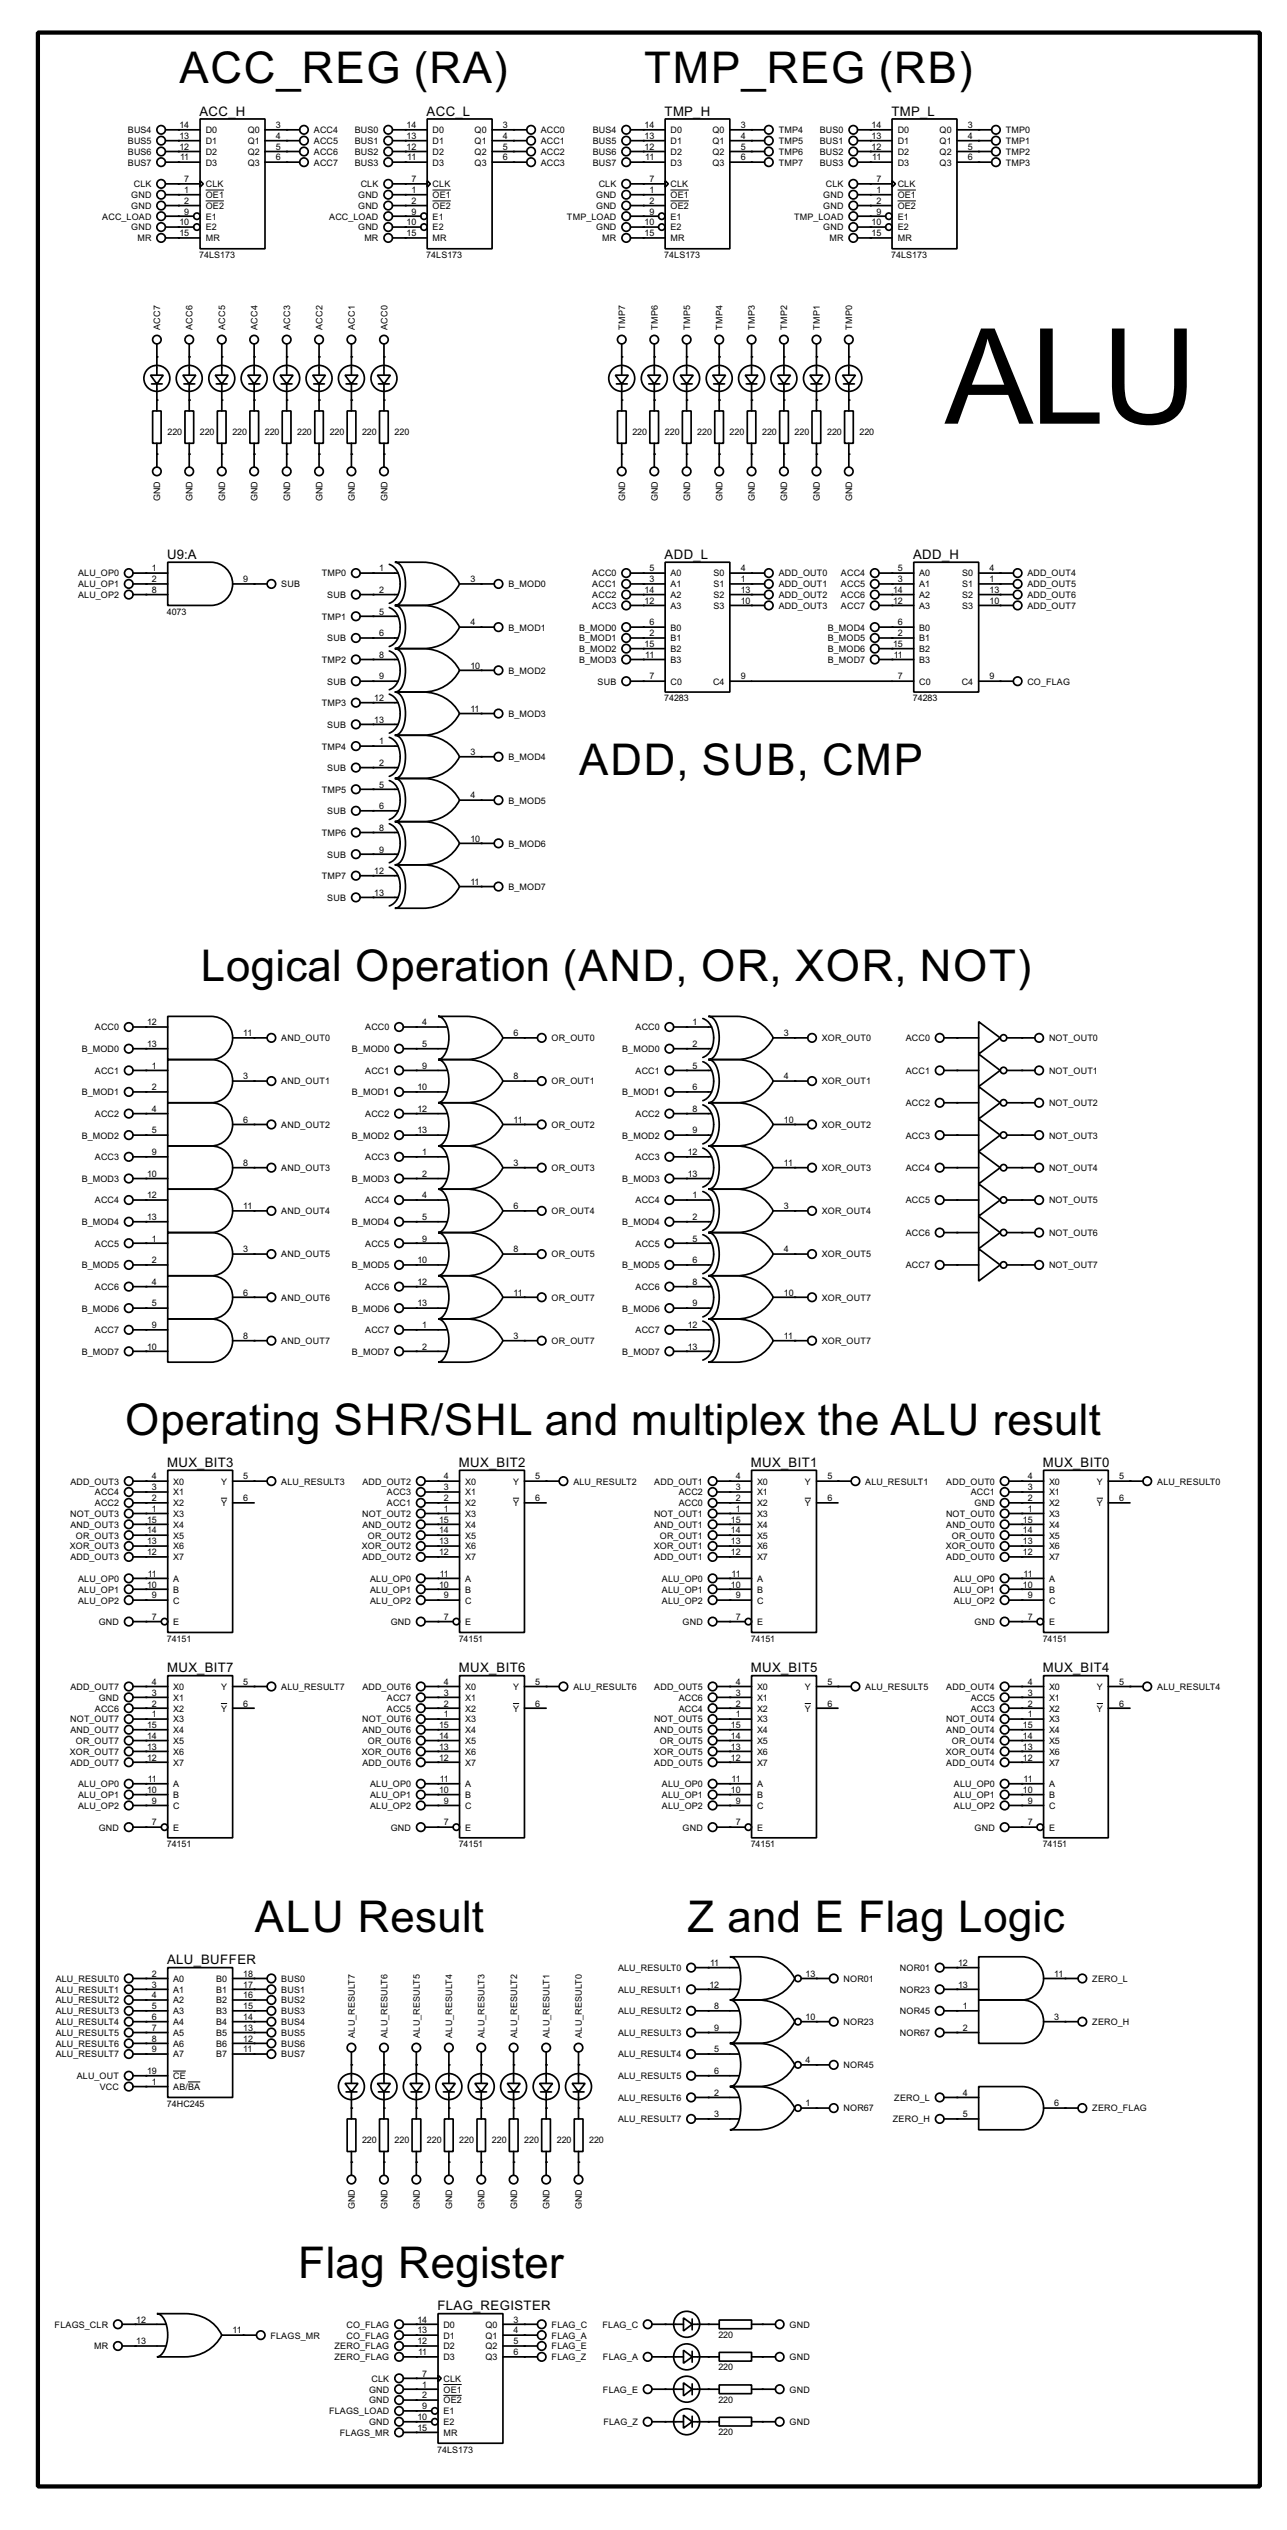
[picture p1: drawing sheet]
<svg xmlns="http://www.w3.org/2000/svg" width="302mm" height="594mm" viewBox="0 0 302 594" stroke-linecap="round" stroke-linejoin="round" font-family="sans-serif">
<defs><g id="words">
<text font-size="34.9" x="221.9" y="99.5">ALU</text>
<g font-size="11.5">
<text x="42.1" y="19.6">ACC_REG (RA)</text>
<text x="151.3" y="19.6">TMP_REG (RB)</text>
<text x="136.1" y="182.2">ADD, SUB, CMP</text>
<text x="47.2" y="230.4">Logical Operation (AND, OR, XOR, NOT)</text>
<text x="29.4" y="337.1">Operating SHR/SHL and multiplex the ALU result</text>
<text x="59.9" y="453.9">ALU Result</text>
<text x="161.5" y="453.9">Z and E Flag Logic</text>
<text x="70" y="535.2">Flag Register</text>
</g>
<g font-size="3.5">
<text x="46.9" y="27.2">ACC_H</text>
<text x="100.2" y="27.2">ACC_L</text>
<text x="156.1" y="27.2">TMP_H</text>
<text x="209.4" y="27.2">TMP_L</text>
<text x="39.3" y="131.3">U9:A</text>
<text x="156.1" y="131.3">ADD_L</text>
<text x="214.5" y="131.3">ADD_H</text>
<text x="39.3" y="344.7">MUX_BIT3</text>
<text x="107.8" y="344.7">MUX_BIT2</text>
<text x="176.4" y="344.7">MUX_BIT1</text>
<text x="245" y="344.7">MUX_BIT0</text>
<text x="39.3" y="392.9">MUX_BIT7</text>
<text x="107.8" y="392.9">MUX_BIT6</text>
<text x="176.4" y="392.9">MUX_BIT5</text>
<text x="245" y="392.9">MUX_BIT4</text>
<text x="39.3" y="461.5">ALU_BUFFER</text>
<text x="102.8" y="542.8">FLAG_REGISTER</text>
</g>
<g font-size="2.4">
<text x="30" y="31.3">BUS4</text>
<text x="30" y="33.9">BUS5</text>
<text x="42.2" y="30.1">14</text>
<text x="42.2" y="32.6">13</text>
<text x="42.2" y="35.2">12</text>
<text x="48.3" y="31.3">D0</text>
<text x="48.3" y="33.9">D1</text>
<text x="58.2" y="31.3">Q0</text>
<text x="58.2" y="33.9">Q1</text>
<text x="64.8" y="30.1">3</text>
<text x="64.8" y="32.6">4</text>
<text x="64.8" y="35.2">5</text>
<text x="73.7" y="31.3">ACC4</text>
<text x="73.7" y="33.9">ACC5</text>
<text x="83.3" y="31.3">BUS0</text>
<text x="83.3" y="33.9">BUS1</text>
<text x="95.5" y="30.1">14</text>
<text x="95.5" y="32.6">13</text>
<text x="95.5" y="35.2">12</text>
<text x="101.6" y="31.3">D0</text>
<text x="101.6" y="33.9">D1</text>
<text x="111.5" y="31.3">Q0</text>
<text x="111.5" y="33.9">Q1</text>
<text x="118.2" y="30.1">3</text>
<text x="118.2" y="32.6">4</text>
<text x="118.2" y="35.2">5</text>
<text x="127" y="31.3">ACC0</text>
<text x="127" y="33.9">ACC1</text>
<text x="139.2" y="31.3">BUS4</text>
<text x="139.2" y="33.9">BUS5</text>
<text x="151.4" y="30.1">14</text>
<text x="151.4" y="32.6">13</text>
<text x="151.4" y="35.2">12</text>
<text x="157.5" y="31.3">D0</text>
<text x="157.5" y="33.9">D1</text>
<text x="167.4" y="31.3">Q0</text>
<text x="167.4" y="33.9">Q1</text>
<text x="174" y="30.1">3</text>
<text x="174" y="32.6">4</text>
<text x="174" y="35.2">5</text>
<text x="182.9" y="31.3">TMP4</text>
<text x="182.9" y="33.9">TMP5</text>
<text x="192.6" y="31.3">BUS0</text>
<text x="192.6" y="33.9">BUS1</text>
<text x="204.8" y="30.1">14</text>
<text x="204.8" y="32.6">13</text>
<text x="204.8" y="35.2">12</text>
<text x="210.9" y="31.3">D0</text>
<text x="210.9" y="33.9">D1</text>
<text x="220.7" y="31.3">Q0</text>
<text x="220.7" y="33.9">Q1</text>
<text x="227.4" y="30.1">3</text>
<text x="227.4" y="32.6">4</text>
<text x="227.4" y="35.2">5</text>
<text x="236.3" y="31.3">TMP0</text>
<text x="236.3" y="33.9">TMP1</text>
<text x="30" y="36.4">BUS6</text>
<text x="30" y="38.9">BUS7</text>
<text x="42.3" y="37.7">11</text>
<text x="48.3" y="36.4">D2</text>
<text x="48.3" y="38.9">D3</text>
<text x="58.2" y="36.4">Q2</text>
<text x="58.2" y="38.9">Q3</text>
<text x="64.8" y="37.7">6</text>
<text x="73.7" y="36.4">ACC6</text>
<text x="73.7" y="38.9">ACC7</text>
<text x="83.3" y="36.4">BUS2</text>
<text x="83.3" y="38.9">BUS3</text>
<text x="95.7" y="37.7">11</text>
<text x="101.6" y="36.4">D2</text>
<text x="101.6" y="38.9">D3</text>
<text x="111.5" y="36.4">Q2</text>
<text x="111.5" y="38.9">Q3</text>
<text x="118.2" y="37.7">6</text>
<text x="127" y="36.4">ACC2</text>
<text x="127" y="38.9">ACC3</text>
<text x="139.2" y="36.4">BUS6</text>
<text x="139.2" y="38.9">BUS7</text>
<text x="151.6" y="37.7">11</text>
<text x="157.5" y="36.4">D2</text>
<text x="157.5" y="38.9">D3</text>
<text x="167.4" y="36.4">Q2</text>
<text x="167.4" y="38.9">Q3</text>
<text x="174" y="37.7">6</text>
<text x="182.9" y="36.4">TMP6</text>
<text x="182.9" y="38.9">TMP7</text>
<text x="192.6" y="36.4">BUS2</text>
<text x="192.6" y="38.9">BUS3</text>
<text x="204.9" y="37.7">11</text>
<text x="210.9" y="36.4">D2</text>
<text x="210.9" y="38.9">D3</text>
<text x="220.7" y="36.4">Q2</text>
<text x="220.7" y="38.9">Q3</text>
<text x="227.4" y="37.7">6</text>
<text x="236.3" y="36.4">TMP2</text>
<text x="236.3" y="38.9">TMP3</text>
<text x="30.8" y="46.6">GND</text>
<text x="31.4" y="44">CLK</text>
<text x="43.3" y="42.8">7</text>
<text x="43.3" y="45.3">1</text>
<text x="43.3" y="47.9">2</text>
<text x="48.3" y="44">CLK</text>
<text x="48.3" y="46.6">OE1</text>
<text x="84.1" y="46.6">GND</text>
<text x="84.7" y="44">CLK</text>
<text x="96.7" y="42.8">7</text>
<text x="96.7" y="45.3">1</text>
<text x="96.7" y="47.9">2</text>
<text x="101.6" y="44">CLK</text>
<text x="101.6" y="46.6">OE1</text>
<text x="140" y="46.6">GND</text>
<text x="140.6" y="44">CLK</text>
<text x="152.6" y="42.8">7</text>
<text x="152.6" y="45.3">1</text>
<text x="152.6" y="47.9">2</text>
<text x="157.5" y="44">CLK</text>
<text x="157.5" y="46.6">OE1</text>
<text x="193.4" y="46.6">GND</text>
<text x="194" y="44">CLK</text>
<text x="205.9" y="42.8">7</text>
<text x="205.9" y="45.3">1</text>
<text x="205.9" y="47.9">2</text>
<text x="210.9" y="44">CLK</text>
<text x="210.9" y="46.6">OE1</text>
<text x="24" y="51.6">ACC_LOAD</text>
<text x="30.8" y="49.1">GND</text>
<text x="42.2" y="52.9">10</text>
<text x="43.3" y="50.4">9</text>
<text x="48.3" y="49.1">OE2</text>
<text x="48.3" y="51.6">E1</text>
<text x="77.3" y="51.6">ACC_LOAD</text>
<text x="84.1" y="49.1">GND</text>
<text x="95.5" y="52.9">10</text>
<text x="96.7" y="50.4">9</text>
<text x="101.6" y="49.1">OE2</text>
<text x="101.6" y="51.6">E1</text>
<text x="133.2" y="51.6">TMP_LOAD</text>
<text x="140" y="49.1">GND</text>
<text x="151.4" y="52.9">10</text>
<text x="152.6" y="50.4">9</text>
<text x="157.5" y="49.1">OE2</text>
<text x="157.5" y="51.6">E1</text>
<text x="186.5" y="51.6">TMP_LOAD</text>
<text x="193.4" y="49.1">GND</text>
<text x="204.8" y="52.9">10</text>
<text x="205.9" y="50.4">9</text>
<text x="210.9" y="49.1">OE2</text>
<text x="210.9" y="51.6">E1</text>
<text x="30.8" y="54.2">GND</text>
<text x="32.3" y="56.7">MR</text>
<text x="42.2" y="55.5">15</text>
<text x="48.3" y="54.2">E2</text>
<text x="48.3" y="56.7">MR</text>
<text x="84.1" y="54.2">GND</text>
<text x="85.6" y="56.7">MR</text>
<text x="95.5" y="55.5">15</text>
<text x="101.6" y="54.2">E2</text>
<text x="101.6" y="56.7">MR</text>
<text x="140" y="54.2">GND</text>
<text x="141.5" y="56.7">MR</text>
<text x="151.4" y="55.5">15</text>
<text x="157.5" y="54.2">E2</text>
<text x="157.5" y="56.7">MR</text>
<text x="193.4" y="54.2">GND</text>
<text x="194.8" y="56.7">MR</text>
<text x="204.8" y="55.5">15</text>
<text x="210.9" y="54.2">E2</text>
<text x="210.9" y="56.7">MR</text>
<text x="46.8" y="60.7">74LS173</text>
<text x="100.2" y="60.7">74LS173</text>
<text x="156.1" y="60.7">74LS173</text>
<text x="209.4" y="60.7">74LS173</text>
<text x="37.7" y="77.5" transform="rotate(-90 37.7 77.5)">ACC7</text>
<text x="45.2" y="77.5" transform="rotate(-90 45.2 77.5)">ACC6</text>
<text x="52.9" y="77.5" transform="rotate(-90 52.9 77.5)">ACC5</text>
<text x="60.5" y="77.5" transform="rotate(-90 60.5 77.5)">ACC4</text>
<text x="68.2" y="77.5" transform="rotate(-90 68.2 77.5)">ACC3</text>
<text x="75.8" y="77.5" transform="rotate(-90 75.8 77.5)">ACC2</text>
<text x="83.3" y="77.5" transform="rotate(-90 83.3 77.5)">ACC1</text>
<text x="91" y="77.5" transform="rotate(-90 91 77.5)">ACC0</text>
<text x="146.9" y="77.5" transform="rotate(-90 146.9 77.5)">TMP7</text>
<text x="154.5" y="77.5" transform="rotate(-90 154.5 77.5)">TMP6</text>
<text x="162.1" y="77.5" transform="rotate(-90 162.1 77.5)">TMP5</text>
<text x="169.7" y="77.5" transform="rotate(-90 169.7 77.5)">TMP4</text>
<text x="177.4" y="77.5" transform="rotate(-90 177.4 77.5)">TMP3</text>
<text x="185" y="77.5" transform="rotate(-90 185 77.5)">TMP2</text>
<text x="192.6" y="77.5" transform="rotate(-90 192.6 77.5)">TMP1</text>
<text x="200.2" y="77.5" transform="rotate(-90 200.2 77.5)">TMP0</text>
<text x="39.4" y="102.2">220</text>
<text x="47" y="102.2">220</text>
<text x="54.6" y="102.2">220</text>
<text x="62.2" y="102.2">220</text>
<text x="69.8" y="102.2">220</text>
<text x="77.5" y="102.2">220</text>
<text x="85.1" y="102.2">220</text>
<text x="92.7" y="102.2">220</text>
<text x="148.6" y="102.2">220</text>
<text x="156.2" y="102.2">220</text>
<text x="163.8" y="102.2">220</text>
<text x="171.4" y="102.2">220</text>
<text x="179.1" y="102.2">220</text>
<text x="186.7" y="102.2">220</text>
<text x="194.3" y="102.2">220</text>
<text x="201.9" y="102.2">220</text>
<text x="37.7" y="117.8" transform="rotate(-90 37.7 117.8)">GND</text>
<text x="45.3" y="117.8" transform="rotate(-90 45.3 117.8)">GND</text>
<text x="52.9" y="117.8" transform="rotate(-90 52.9 117.8)">GND</text>
<text x="60.5" y="117.8" transform="rotate(-90 60.5 117.8)">GND</text>
<text x="68.2" y="117.8" transform="rotate(-90 68.2 117.8)">GND</text>
<text x="75.8" y="117.8" transform="rotate(-90 75.8 117.8)">GND</text>
<text x="83.4" y="117.8" transform="rotate(-90 83.4 117.8)">GND</text>
<text x="91" y="117.8" transform="rotate(-90 91 117.8)">GND</text>
<text x="146.9" y="117.8" transform="rotate(-90 146.9 117.8)">GND</text>
<text x="154.5" y="117.8" transform="rotate(-90 154.5 117.8)">GND</text>
<text x="162.1" y="117.8" transform="rotate(-90 162.1 117.8)">GND</text>
<text x="169.8" y="117.8" transform="rotate(-90 169.8 117.8)">GND</text>
<text x="177.4" y="117.8" transform="rotate(-90 177.4 117.8)">GND</text>
<text x="185" y="117.8" transform="rotate(-90 185 117.8)">GND</text>
<text x="192.6" y="117.8" transform="rotate(-90 192.6 117.8)">GND</text>
<text x="200.2" y="117.8" transform="rotate(-90 200.2 117.8)">GND</text>
<text x="18.3" y="135.5">ALU_OP0</text>
<text x="35.7" y="134.3">1</text>
<text x="35.7" y="136.8">2</text>
<text x="57.2" y="136.8">9</text>
<text x="75.6" y="135.5">TMP0</text>
<text x="89.1" y="134.3">1</text>
<text x="110.5" y="136.8">3</text>
<text x="139.1" y="135.5">ACC0</text>
<text x="152.6" y="134.3">5</text>
<text x="152.6" y="136.8">3</text>
<text x="157.5" y="135.5">A0</text>
<text x="167.6" y="135.5">S0</text>
<text x="174" y="134.3">4</text>
<text x="174" y="136.8">1</text>
<text x="182.9" y="135.5">ADD_OUT0</text>
<text x="197.5" y="135.5">ACC4</text>
<text x="211" y="134.3">5</text>
<text x="211" y="136.8">3</text>
<text x="215.9" y="135.5">A0</text>
<text x="226" y="135.5">S0</text>
<text x="232.5" y="134.3">4</text>
<text x="232.5" y="136.8">1</text>
<text x="241.3" y="135.5">ADD_OUT4</text>
<text x="18.3" y="138">ALU_OP1</text>
<text x="18.3" y="140.5">ALU_OP2</text>
<text x="35.7" y="139.3">8</text>
<text x="66.1" y="138">SUB</text>
<text x="76.9" y="140.5">SUB</text>
<text x="89.1" y="139.3">2</text>
<text x="119.4" y="138">B_MOD0</text>
<text x="139.1" y="138">ACC1</text>
<text x="139.1" y="140.5">ACC2</text>
<text x="139.1" y="143.1">ACC3</text>
<text x="151.4" y="139.3">14</text>
<text x="151.4" y="141.8">12</text>
<text x="157.5" y="138">A1</text>
<text x="157.5" y="140.5">A2</text>
<text x="157.5" y="143.1">A3</text>
<text x="167.6" y="138">S1</text>
<text x="167.6" y="140.5">S2</text>
<text x="167.6" y="143.1">S3</text>
<text x="174" y="139.3">13</text>
<text x="174" y="141.8">10</text>
<text x="182.9" y="138">ADD_OUT1</text>
<text x="182.9" y="140.5">ADD_OUT2</text>
<text x="182.9" y="143.1">ADD_OUT3</text>
<text x="197.5" y="138">ACC5</text>
<text x="197.5" y="140.5">ACC6</text>
<text x="197.5" y="143.1">ACC7</text>
<text x="209.8" y="139.3">14</text>
<text x="209.8" y="141.8">12</text>
<text x="215.9" y="138">A1</text>
<text x="215.9" y="140.5">A2</text>
<text x="215.9" y="143.1">A3</text>
<text x="226" y="138">S1</text>
<text x="226" y="140.5">S2</text>
<text x="226" y="143.1">S3</text>
<text x="232.5" y="139.3">13</text>
<text x="232.5" y="141.8">10</text>
<text x="241.3" y="138">ADD_OUT5</text>
<text x="241.3" y="140.5">ADD_OUT6</text>
<text x="241.3" y="143.1">ADD_OUT7</text>
<text x="39.2" y="144.5">4073</text>
<text x="75.6" y="145.6">TMP1</text>
<text x="89.1" y="144.4">5</text>
<text x="89.1" y="149.5">6</text>
<text x="110.5" y="147">4</text>
<text x="119.4" y="148.2">B_MOD1</text>
<text x="136" y="148.2">B_MOD0</text>
<text x="152.6" y="147">6</text>
<text x="152.6" y="149.5">2</text>
<text x="157.5" y="148.2">B0</text>
<text x="194.4" y="148.2">B_MOD4</text>
<text x="211" y="147">6</text>
<text x="211" y="149.5">2</text>
<text x="215.9" y="148.2">B0</text>
<text x="75.6" y="155.8">TMP2</text>
<text x="76.9" y="150.7">SUB</text>
<text x="89.1" y="154.5">8</text>
<text x="136" y="150.7">B_MOD1</text>
<text x="136" y="153.2">B_MOD2</text>
<text x="136" y="155.8">B_MOD3</text>
<text x="151.4" y="152">15</text>
<text x="151.6" y="154.5">11</text>
<text x="157.5" y="150.7">B1</text>
<text x="157.5" y="153.2">B2</text>
<text x="157.5" y="155.8">B3</text>
<text x="194.4" y="150.7">B_MOD5</text>
<text x="194.4" y="153.2">B_MOD6</text>
<text x="194.4" y="155.8">B_MOD7</text>
<text x="209.8" y="152">15</text>
<text x="210" y="154.5">11</text>
<text x="215.9" y="150.7">B1</text>
<text x="215.9" y="153.2">B2</text>
<text x="215.9" y="155.8">B3</text>
<text x="76.9" y="160.9">SUB</text>
<text x="89.1" y="159.7">9</text>
<text x="110.5" y="157.1">10</text>
<text x="119.4" y="158.3">B_MOD2</text>
<text x="140.4" y="160.9">SUB</text>
<text x="152.6" y="159.7">7</text>
<text x="157.5" y="160.9">C0</text>
<text x="167.5" y="160.9">C4</text>
<text x="174" y="159.7">9</text>
<text x="211" y="159.7">7</text>
<text x="215.9" y="160.9">C0</text>
<text x="225.9" y="160.9">C4</text>
<text x="232.5" y="159.7">9</text>
<text x="241.3" y="160.9">CO_FLAG</text>
<text x="75.6" y="165.9">TMP3</text>
<text x="87.9" y="164.7">12</text>
<text x="110.5" y="167.2">11</text>
<text x="156.1" y="164.8">74283</text>
<text x="214.5" y="164.8">74283</text>
<text x="76.9" y="171">SUB</text>
<text x="87.9" y="169.8">13</text>
<text x="119.4" y="168.5">B_MOD3</text>
<text x="75.6" y="176.1">TMP4</text>
<text x="89.1" y="174.9">1</text>
<text x="89.1" y="179.9">2</text>
<text x="110.5" y="177.4">3</text>
<text x="119.4" y="178.6">B_MOD4</text>
<text x="76.9" y="181.2">SUB</text>
<text x="89.1" y="185.1">5</text>
<text x="75.6" y="186.3">TMP5</text>
<text x="76.9" y="191.3">SUB</text>
<text x="89.1" y="190.1">6</text>
<text x="110.5" y="187.6">4</text>
<text x="119.4" y="188.8">B_MOD5</text>
<text x="75.6" y="196.4">TMP6</text>
<text x="89.1" y="195.2">8</text>
<text x="110.5" y="197.8">10</text>
<text x="76.9" y="201.5">SUB</text>
<text x="89.1" y="200.3">9</text>
<text x="119.4" y="199">B_MOD6</text>
<text x="75.6" y="206.6">TMP7</text>
<text x="87.9" y="205.3">12</text>
<text x="110.5" y="207.9">11</text>
<text x="119.4" y="209.1">B_MOD7</text>
<text x="76.9" y="211.7">SUB</text>
<text x="87.9" y="210.5">13</text>
<text x="22.3" y="242.1">ACC0</text>
<text x="34.6" y="240.9">12</text>
<text x="57.2" y="243.5">11</text>
<text x="66.1" y="244.7">AND_OUT0</text>
<text x="85.8" y="242.1">ACC0</text>
<text x="99.2" y="240.9">4</text>
<text x="120.7" y="243.5">6</text>
<text x="129.6" y="244.7">OR_OUT0</text>
<text x="149.3" y="242.1">ACC0</text>
<text x="162.7" y="240.9">1</text>
<text x="184.1" y="243.5">3</text>
<text x="193.1" y="244.7">XOR_OUT0</text>
<text x="212.8" y="244.7">ACC0</text>
<text x="246.4" y="244.7">NOT_OUT0</text>
<text x="19.2" y="247.2">B_MOD0</text>
<text x="34.6" y="246">13</text>
<text x="35.7" y="251.1">1</text>
<text x="82.7" y="247.2">B_MOD0</text>
<text x="99.2" y="246">5</text>
<text x="99.2" y="251.1">9</text>
<text x="146.2" y="247.2">B_MOD0</text>
<text x="162.7" y="246">2</text>
<text x="162.7" y="251.1">5</text>
<text x="19.2" y="257.4">B_MOD1</text>
<text x="22.3" y="252.3">ACC1</text>
<text x="35.7" y="256.2">2</text>
<text x="57.2" y="253.6">3</text>
<text x="66.1" y="254.8">AND_OUT1</text>
<text x="82.7" y="257.4">B_MOD1</text>
<text x="85.8" y="252.3">ACC1</text>
<text x="98.1" y="256.2">10</text>
<text x="120.7" y="253.6">8</text>
<text x="129.6" y="254.8">OR_OUT1</text>
<text x="146.2" y="257.4">B_MOD1</text>
<text x="149.3" y="252.3">ACC1</text>
<text x="162.7" y="256.2">6</text>
<text x="184.1" y="253.6">4</text>
<text x="193.1" y="254.8">XOR_OUT1</text>
<text x="212.8" y="252.3">ACC1</text>
<text x="246.4" y="252.3">NOT_OUT1</text>
<text x="22.3" y="262.5">ACC2</text>
<text x="35.7" y="261.3">4</text>
<text x="57.2" y="263.8">6</text>
<text x="85.8" y="262.5">ACC2</text>
<text x="98.1" y="261.3">12</text>
<text x="120.7" y="263.8">11</text>
<text x="149.3" y="262.5">ACC2</text>
<text x="162.7" y="261.3">8</text>
<text x="184.1" y="263.8">10</text>
<text x="212.8" y="259.9">ACC2</text>
<text x="246.4" y="259.9">NOT_OUT2</text>
<text x="19.2" y="267.5">B_MOD2</text>
<text x="35.7" y="266.3">5</text>
<text x="66.1" y="265">AND_OUT2</text>
<text x="82.7" y="267.5">B_MOD2</text>
<text x="98.1" y="266.3">13</text>
<text x="129.6" y="265">OR_OUT2</text>
<text x="146.2" y="267.5">B_MOD2</text>
<text x="162.7" y="266.3">9</text>
<text x="193.1" y="265">XOR_OUT2</text>
<text x="212.8" y="267.5">ACC3</text>
<text x="246.4" y="267.5">NOT_OUT3</text>
<text x="22.3" y="272.6">ACC3</text>
<text x="35.7" y="271.4">9</text>
<text x="57.2" y="274">8</text>
<text x="66.1" y="275.2">AND_OUT3</text>
<text x="85.8" y="272.6">ACC3</text>
<text x="99.2" y="271.4">1</text>
<text x="120.7" y="274">3</text>
<text x="129.6" y="275.2">OR_OUT3</text>
<text x="149.3" y="272.6">ACC3</text>
<text x="161.6" y="271.4">12</text>
<text x="184.1" y="274">11</text>
<text x="193.1" y="275.2">XOR_OUT3</text>
<text x="212.8" y="275.2">ACC4</text>
<text x="246.4" y="275.2">NOT_OUT4</text>
<text x="19.2" y="277.7">B_MOD3</text>
<text x="34.6" y="276.5">10</text>
<text x="34.6" y="281.6">12</text>
<text x="82.7" y="277.7">B_MOD3</text>
<text x="99.2" y="276.5">2</text>
<text x="99.2" y="281.6">4</text>
<text x="146.2" y="277.7">B_MOD3</text>
<text x="161.6" y="276.5">13</text>
<text x="162.7" y="281.6">1</text>
<text x="19.2" y="287.9">B_MOD4</text>
<text x="22.3" y="282.8">ACC4</text>
<text x="34.6" y="286.7">13</text>
<text x="57.2" y="284.1">11</text>
<text x="66.1" y="285.3">AND_OUT4</text>
<text x="82.7" y="287.9">B_MOD4</text>
<text x="85.8" y="282.8">ACC4</text>
<text x="99.2" y="286.7">5</text>
<text x="120.7" y="284.1">6</text>
<text x="129.6" y="285.3">OR_OUT4</text>
<text x="146.2" y="287.9">B_MOD4</text>
<text x="149.3" y="282.8">ACC4</text>
<text x="162.7" y="286.7">2</text>
<text x="184.1" y="284.1">3</text>
<text x="193.1" y="285.3">XOR_OUT4</text>
<text x="212.8" y="282.8">ACC5</text>
<text x="246.4" y="282.8">NOT_OUT5</text>
<text x="22.3" y="292.9">ACC5</text>
<text x="35.7" y="291.7">1</text>
<text x="85.8" y="292.9">ACC5</text>
<text x="99.2" y="291.7">9</text>
<text x="149.3" y="292.9">ACC5</text>
<text x="162.7" y="291.7">5</text>
<text x="212.8" y="290.4">ACC6</text>
<text x="246.4" y="290.4">NOT_OUT6</text>
<text x="19.2" y="298">B_MOD5</text>
<text x="35.7" y="296.8">2</text>
<text x="57.2" y="294.3">3</text>
<text x="66.1" y="295.5">AND_OUT5</text>
<text x="82.7" y="298">B_MOD5</text>
<text x="98.1" y="296.8">10</text>
<text x="120.7" y="294.3">8</text>
<text x="129.6" y="295.5">OR_OUT5</text>
<text x="146.2" y="298">B_MOD5</text>
<text x="162.7" y="296.8">6</text>
<text x="184.1" y="294.3">4</text>
<text x="193.1" y="295.5">XOR_OUT5</text>
<text x="212.8" y="298">ACC7</text>
<text x="246.4" y="298">NOT_OUT7</text>
<text x="22.3" y="303.1">ACC6</text>
<text x="35.7" y="301.9">4</text>
<text x="57.2" y="304.4">6</text>
<text x="66.1" y="305.6">AND_OUT6</text>
<text x="85.8" y="303.1">ACC6</text>
<text x="98.1" y="301.9">12</text>
<text x="120.7" y="304.4">11</text>
<text x="129.6" y="305.6">OR_OUT7</text>
<text x="149.3" y="303.1">ACC6</text>
<text x="162.7" y="301.9">8</text>
<text x="184.1" y="304.4">10</text>
<text x="193.1" y="305.6">XOR_OUT7</text>
<text x="19.2" y="308.2">B_MOD6</text>
<text x="35.7" y="307">5</text>
<text x="82.7" y="308.2">B_MOD6</text>
<text x="98.1" y="307">13</text>
<text x="146.2" y="308.2">B_MOD6</text>
<text x="162.7" y="307">9</text>
<text x="22.3" y="313.3">ACC7</text>
<text x="34.6" y="317.1">10</text>
<text x="35.7" y="312.1">9</text>
<text x="57.2" y="314.6">8</text>
<text x="66.1" y="315.8">AND_OUT7</text>
<text x="85.8" y="313.3">ACC7</text>
<text x="99.2" y="312.1">1</text>
<text x="99.2" y="317.1">2</text>
<text x="120.7" y="314.6">3</text>
<text x="129.6" y="315.8">OR_OUT7</text>
<text x="149.3" y="313.3">ACC7</text>
<text x="161.6" y="312.1">12</text>
<text x="161.6" y="317.1">13</text>
<text x="184.1" y="314.6">11</text>
<text x="193.1" y="315.8">XOR_OUT7</text>
<text x="19.2" y="318.3">B_MOD7</text>
<text x="82.7" y="318.3">B_MOD7</text>
<text x="146.2" y="318.3">B_MOD7</text>
<text x="35.7" y="347.6">4</text>
<text x="57.2" y="347.6">5</text>
<text x="104.3" y="347.6">4</text>
<text x="125.8" y="347.6">5</text>
<text x="172.9" y="347.6">4</text>
<text x="194.4" y="347.6">5</text>
<text x="241.5" y="347.6">4</text>
<text x="262.9" y="347.6">5</text>
<text x="16.5" y="348.8">ADD_OUT3</text>
<text x="22.3" y="351.4">ACC4</text>
<text x="22.3" y="353.9">ACC2</text>
<text x="35.7" y="350.2">3</text>
<text x="35.7" y="352.7">2</text>
<text x="40.7" y="348.8">X0</text>
<text x="40.7" y="351.4">X1</text>
<text x="40.7" y="353.9">X2</text>
<text x="51.9" y="348.8">Y</text>
<text x="51.9" y="353.9">Y</text>
<text x="57.2" y="352.7">6</text>
<text x="66.1" y="348.8">ALU_RESULT3</text>
<text x="85.1" y="348.8">ADD_OUT2</text>
<text x="90.9" y="351.4">ACC3</text>
<text x="90.9" y="353.9">ACC1</text>
<text x="104.3" y="350.2">3</text>
<text x="104.3" y="352.7">2</text>
<text x="109.3" y="348.8">X0</text>
<text x="109.3" y="351.4">X1</text>
<text x="109.3" y="353.9">X2</text>
<text x="120.5" y="348.8">Y</text>
<text x="120.5" y="353.9">Y</text>
<text x="125.8" y="352.7">6</text>
<text x="134.7" y="348.8">ALU_RESULT2</text>
<text x="153.7" y="348.8">ADD_OUT1</text>
<text x="159.4" y="351.4">ACC2</text>
<text x="159.4" y="353.9">ACC0</text>
<text x="172.9" y="350.2">3</text>
<text x="172.9" y="352.7">2</text>
<text x="177.8" y="348.8">X0</text>
<text x="177.8" y="351.4">X1</text>
<text x="177.8" y="353.9">X2</text>
<text x="189.1" y="348.8">Y</text>
<text x="189.1" y="353.9">Y</text>
<text x="194.4" y="352.7">6</text>
<text x="203.2" y="348.8">ALU_RESULT1</text>
<text x="222.3" y="348.8">ADD_OUT0</text>
<text x="228" y="351.4">ACC1</text>
<text x="228.9" y="353.9">GND</text>
<text x="241.5" y="350.2">3</text>
<text x="241.5" y="352.7">2</text>
<text x="246.4" y="348.8">X0</text>
<text x="246.4" y="351.4">X1</text>
<text x="246.4" y="353.9">X2</text>
<text x="257.7" y="348.8">Y</text>
<text x="257.7" y="353.9">Y</text>
<text x="262.9" y="352.7">6</text>
<text x="271.8" y="348.8">ALU_RESULT0</text>
<text x="16.5" y="356.4">NOT_OUT3</text>
<text x="16.5" y="359">AND_OUT3</text>
<text x="34.6" y="357.8">15</text>
<text x="35.7" y="355.2">1</text>
<text x="40.7" y="356.4">X3</text>
<text x="40.7" y="359">X4</text>
<text x="85.1" y="356.4">NOT_OUT2</text>
<text x="85.1" y="359">AND_OUT2</text>
<text x="103.2" y="357.8">15</text>
<text x="104.3" y="355.2">1</text>
<text x="109.3" y="356.4">X3</text>
<text x="109.3" y="359">X4</text>
<text x="153.6" y="356.4">NOT_OUT1</text>
<text x="153.7" y="359">AND_OUT1</text>
<text x="171.7" y="357.8">15</text>
<text x="172.9" y="355.2">1</text>
<text x="177.8" y="356.4">X3</text>
<text x="177.8" y="359">X4</text>
<text x="222.2" y="356.4">NOT_OUT0</text>
<text x="222.3" y="359">AND_OUT0</text>
<text x="240.3" y="357.8">15</text>
<text x="241.5" y="355.2">1</text>
<text x="246.4" y="356.4">X3</text>
<text x="246.4" y="359">X4</text>
<text x="16.4" y="364.1">XOR_OUT3</text>
<text x="17.8" y="361.5">OR_OUT3</text>
<text x="34.6" y="360.3">14</text>
<text x="34.6" y="362.9">13</text>
<text x="34.6" y="365.4">12</text>
<text x="40.7" y="361.5">X5</text>
<text x="40.7" y="364.1">X6</text>
<text x="85" y="364.1">XOR_OUT2</text>
<text x="86.4" y="361.5">OR_OUT2</text>
<text x="103.2" y="360.3">14</text>
<text x="103.2" y="362.9">13</text>
<text x="103.2" y="365.4">12</text>
<text x="109.3" y="361.5">X5</text>
<text x="109.3" y="364.1">X6</text>
<text x="153.6" y="364.1">XOR_OUT1</text>
<text x="155" y="361.5">OR_OUT1</text>
<text x="171.7" y="360.3">14</text>
<text x="171.7" y="362.9">13</text>
<text x="171.7" y="365.4">12</text>
<text x="177.8" y="361.5">X5</text>
<text x="177.8" y="364.1">X6</text>
<text x="222.2" y="364.1">XOR_OUT0</text>
<text x="223.6" y="361.5">OR_OUT0</text>
<text x="240.3" y="360.3">14</text>
<text x="240.3" y="362.9">13</text>
<text x="240.3" y="365.4">12</text>
<text x="246.4" y="361.5">X5</text>
<text x="246.4" y="364.1">X6</text>
<text x="16.5" y="366.6">ADD_OUT3</text>
<text x="18.3" y="371.7">ALU_OP0</text>
<text x="34.7" y="370.4">11</text>
<text x="40.7" y="366.6">X7</text>
<text x="40.7" y="371.7">A</text>
<text x="85.1" y="366.6">ADD_OUT2</text>
<text x="86.9" y="371.7">ALU_OP0</text>
<text x="103.3" y="370.4">11</text>
<text x="109.3" y="366.6">X7</text>
<text x="109.3" y="371.7">A</text>
<text x="153.7" y="366.6">ADD_OUT1</text>
<text x="155.5" y="371.7">ALU_OP0</text>
<text x="171.9" y="370.4">11</text>
<text x="177.8" y="366.6">X7</text>
<text x="177.8" y="371.7">A</text>
<text x="222.3" y="366.6">ADD_OUT0</text>
<text x="224.1" y="371.7">ALU_OP0</text>
<text x="240.5" y="370.4">11</text>
<text x="246.4" y="366.6">X7</text>
<text x="246.4" y="371.7">A</text>
<text x="18.3" y="376.8">ALU_OP2</text>
<text x="18.3" y="374.2">ALU_OP1</text>
<text x="34.6" y="373">10</text>
<text x="35.7" y="375.6">9</text>
<text x="40.7" y="374.2">B</text>
<text x="40.7" y="376.8">C</text>
<text x="86.9" y="376.8">ALU_OP2</text>
<text x="86.9" y="374.2">ALU_OP1</text>
<text x="103.2" y="373">10</text>
<text x="104.3" y="375.6">9</text>
<text x="109.3" y="374.2">B</text>
<text x="109.3" y="376.8">C</text>
<text x="155.5" y="376.8">ALU_OP2</text>
<text x="155.5" y="374.2">ALU_OP1</text>
<text x="171.7" y="373">10</text>
<text x="172.9" y="375.6">9</text>
<text x="177.8" y="374.2">B</text>
<text x="177.8" y="376.8">C</text>
<text x="224.1" y="376.8">ALU_OP2</text>
<text x="224.1" y="374.2">ALU_OP1</text>
<text x="240.3" y="373">10</text>
<text x="241.5" y="375.6">9</text>
<text x="246.4" y="374.2">B</text>
<text x="246.4" y="376.8">C</text>
<text x="23.2" y="381.8">GND</text>
<text x="35.7" y="380.6">7</text>
<text x="40.7" y="381.8">E</text>
<text x="91.8" y="381.8">GND</text>
<text x="104.3" y="380.6">7</text>
<text x="109.3" y="381.8">E</text>
<text x="160.3" y="381.8">GND</text>
<text x="172.9" y="380.6">7</text>
<text x="177.8" y="381.8">E</text>
<text x="228.9" y="381.8">GND</text>
<text x="241.5" y="380.6">7</text>
<text x="246.4" y="381.8">E</text>
<text x="39.2" y="385.8">74151</text>
<text x="107.8" y="385.8">74151</text>
<text x="176.4" y="385.8">74151</text>
<text x="245" y="385.8">74151</text>
<text x="35.7" y="395.8">4</text>
<text x="57.2" y="395.8">5</text>
<text x="104.3" y="395.8">4</text>
<text x="125.8" y="395.8">5</text>
<text x="172.9" y="395.8">4</text>
<text x="194.4" y="395.8">5</text>
<text x="241.5" y="395.8">4</text>
<text x="262.9" y="395.8">5</text>
<text x="16.5" y="397.1">ADD_OUT7</text>
<text x="23.2" y="399.6">GND</text>
<text x="35.7" y="398.4">3</text>
<text x="35.7" y="401">2</text>
<text x="40.7" y="397.1">X0</text>
<text x="40.7" y="399.6">X1</text>
<text x="51.9" y="397.1">Y</text>
<text x="57.2" y="401">6</text>
<text x="66.1" y="397.1">ALU_RESULT7</text>
<text x="85.1" y="397.1">ADD_OUT6</text>
<text x="90.9" y="399.6">ACC7</text>
<text x="104.3" y="398.4">3</text>
<text x="104.3" y="401">2</text>
<text x="109.3" y="397.1">X0</text>
<text x="109.3" y="399.6">X1</text>
<text x="120.5" y="397.1">Y</text>
<text x="125.8" y="401">6</text>
<text x="134.7" y="397.1">ALU_RESULT6</text>
<text x="153.7" y="397.1">ADD_OUT5</text>
<text x="159.4" y="399.6">ACC6</text>
<text x="172.9" y="398.4">3</text>
<text x="172.9" y="401">2</text>
<text x="177.8" y="397.1">X0</text>
<text x="177.8" y="399.6">X1</text>
<text x="189.1" y="397.1">Y</text>
<text x="194.4" y="401">6</text>
<text x="203.2" y="397.1">ALU_RESULT5</text>
<text x="222.3" y="397.1">ADD_OUT4</text>
<text x="228" y="399.6">ACC5</text>
<text x="241.5" y="398.4">3</text>
<text x="241.5" y="401">2</text>
<text x="246.4" y="397.1">X0</text>
<text x="246.4" y="399.6">X1</text>
<text x="257.7" y="397.1">Y</text>
<text x="262.9" y="401">6</text>
<text x="271.8" y="397.1">ALU_RESULT4</text>
<text x="16.5" y="404.7">NOT_OUT7</text>
<text x="16.5" y="407.2">AND_OUT7</text>
<text x="22.3" y="402.2">ACC6</text>
<text x="34.6" y="406">15</text>
<text x="35.7" y="403.5">1</text>
<text x="40.7" y="402.2">X2</text>
<text x="40.7" y="404.7">X3</text>
<text x="40.7" y="407.2">X4</text>
<text x="51.9" y="402.2">Y</text>
<text x="85.1" y="404.7">NOT_OUT6</text>
<text x="85.1" y="407.2">AND_OUT6</text>
<text x="90.9" y="402.2">ACC5</text>
<text x="103.2" y="406">15</text>
<text x="104.3" y="403.5">1</text>
<text x="109.3" y="402.2">X2</text>
<text x="109.3" y="404.7">X3</text>
<text x="109.3" y="407.2">X4</text>
<text x="120.5" y="402.2">Y</text>
<text x="153.6" y="404.7">NOT_OUT5</text>
<text x="153.7" y="407.2">AND_OUT5</text>
<text x="159.4" y="402.2">ACC4</text>
<text x="171.7" y="406">15</text>
<text x="172.9" y="403.5">1</text>
<text x="177.8" y="402.2">X2</text>
<text x="177.8" y="404.7">X3</text>
<text x="177.8" y="407.2">X4</text>
<text x="189.1" y="402.2">Y</text>
<text x="222.2" y="404.7">NOT_OUT4</text>
<text x="222.3" y="407.2">AND_OUT4</text>
<text x="228" y="402.2">ACC3</text>
<text x="240.3" y="406">15</text>
<text x="241.5" y="403.5">1</text>
<text x="246.4" y="402.2">X2</text>
<text x="246.4" y="404.7">X3</text>
<text x="246.4" y="407.2">X4</text>
<text x="257.7" y="402.2">Y</text>
<text x="16.4" y="412.3">XOR_OUT7</text>
<text x="17.8" y="409.8">OR_OUT7</text>
<text x="34.6" y="408.6">14</text>
<text x="34.6" y="411.1">13</text>
<text x="34.6" y="413.7">12</text>
<text x="40.7" y="409.8">X5</text>
<text x="40.7" y="412.3">X6</text>
<text x="85" y="412.3">XOR_OUT6</text>
<text x="86.4" y="409.8">OR_OUT6</text>
<text x="103.2" y="408.6">14</text>
<text x="103.2" y="411.1">13</text>
<text x="103.2" y="413.7">12</text>
<text x="109.3" y="409.8">X5</text>
<text x="109.3" y="412.3">X6</text>
<text x="153.6" y="412.3">XOR_OUT5</text>
<text x="155" y="409.8">OR_OUT5</text>
<text x="171.7" y="408.6">14</text>
<text x="171.7" y="411.1">13</text>
<text x="171.7" y="413.7">12</text>
<text x="177.8" y="409.8">X5</text>
<text x="177.8" y="412.3">X6</text>
<text x="222.2" y="412.3">XOR_OUT4</text>
<text x="223.6" y="409.8">OR_OUT4</text>
<text x="240.3" y="408.6">14</text>
<text x="240.3" y="411.1">13</text>
<text x="240.3" y="413.7">12</text>
<text x="246.4" y="409.8">X5</text>
<text x="246.4" y="412.3">X6</text>
<text x="16.5" y="414.9">ADD_OUT7</text>
<text x="18.3" y="419.9">ALU_OP0</text>
<text x="34.7" y="418.7">11</text>
<text x="40.7" y="414.9">X7</text>
<text x="40.7" y="419.9">A</text>
<text x="85.1" y="414.9">ADD_OUT6</text>
<text x="86.9" y="419.9">ALU_OP0</text>
<text x="103.3" y="418.7">11</text>
<text x="109.3" y="414.9">X7</text>
<text x="109.3" y="419.9">A</text>
<text x="153.7" y="414.9">ADD_OUT5</text>
<text x="155.5" y="419.9">ALU_OP0</text>
<text x="171.9" y="418.7">11</text>
<text x="177.8" y="414.9">X7</text>
<text x="177.8" y="419.9">A</text>
<text x="222.3" y="414.9">ADD_OUT4</text>
<text x="224.1" y="419.9">ALU_OP0</text>
<text x="240.5" y="418.7">11</text>
<text x="246.4" y="414.9">X7</text>
<text x="246.4" y="419.9">A</text>
<text x="18.3" y="425">ALU_OP2</text>
<text x="18.3" y="422.5">ALU_OP1</text>
<text x="34.6" y="421.3">10</text>
<text x="35.7" y="423.8">9</text>
<text x="40.7" y="422.5">B</text>
<text x="40.7" y="425">C</text>
<text x="86.9" y="425">ALU_OP2</text>
<text x="86.9" y="422.5">ALU_OP1</text>
<text x="103.2" y="421.3">10</text>
<text x="104.3" y="423.8">9</text>
<text x="109.3" y="422.5">B</text>
<text x="109.3" y="425">C</text>
<text x="155.5" y="425">ALU_OP2</text>
<text x="155.5" y="422.5">ALU_OP1</text>
<text x="171.7" y="421.3">10</text>
<text x="172.9" y="423.8">9</text>
<text x="177.8" y="422.5">B</text>
<text x="177.8" y="425">C</text>
<text x="224.1" y="425">ALU_OP2</text>
<text x="224.1" y="422.5">ALU_OP1</text>
<text x="240.3" y="421.3">10</text>
<text x="241.5" y="423.8">9</text>
<text x="246.4" y="422.5">B</text>
<text x="246.4" y="425">C</text>
<text x="23.2" y="430.1">GND</text>
<text x="35.7" y="428.9">7</text>
<text x="40.7" y="430.1">E</text>
<text x="91.8" y="430.1">GND</text>
<text x="104.3" y="428.9">7</text>
<text x="109.3" y="430.1">E</text>
<text x="160.3" y="430.1">GND</text>
<text x="172.9" y="428.9">7</text>
<text x="177.8" y="430.1">E</text>
<text x="228.9" y="430.1">GND</text>
<text x="241.5" y="428.9">7</text>
<text x="246.4" y="430.1">E</text>
<text x="39.2" y="434">74151</text>
<text x="107.8" y="434">74151</text>
<text x="176.4" y="434">74151</text>
<text x="245" y="434">74151</text>
<text x="166.8" y="461.9">11</text>
<text x="225.1" y="461.9">12</text>
<text x="13.1" y="465.7">ALU_RESULT0</text>
<text x="35.7" y="464.5">2</text>
<text x="35.7" y="467">3</text>
<text x="40.7" y="465.7">A0</text>
<text x="50.8" y="465.7">B0</text>
<text x="57.2" y="464.5">18</text>
<text x="57.2" y="467">17</text>
<text x="66.1" y="465.7">BUS0</text>
<text x="145.2" y="463.1">ALU_RESULT0</text>
<text x="166.7" y="467">12</text>
<text x="189.3" y="464.5">13</text>
<text x="198.2" y="465.7">NOR01</text>
<text x="211.4" y="463.1">NOR01</text>
<text x="225.1" y="467">13</text>
<text x="247.7" y="464.5">11</text>
<text x="256.6" y="465.7">ZERO_L</text>
<text x="13.1" y="468.2">ALU_RESULT1</text>
<text x="13.1" y="470.7">ALU_RESULT2</text>
<text x="13.1" y="473.3">ALU_RESULT3</text>
<text x="35.7" y="469.5">4</text>
<text x="35.7" y="472.1">5</text>
<text x="40.7" y="468.2">A1</text>
<text x="40.7" y="470.7">A2</text>
<text x="40.7" y="473.3">A3</text>
<text x="50.8" y="468.2">B1</text>
<text x="50.8" y="470.7">B2</text>
<text x="50.8" y="473.3">B3</text>
<text x="57.2" y="469.5">16</text>
<text x="57.2" y="472.1">15</text>
<text x="66.1" y="468.2">BUS1</text>
<text x="66.1" y="470.7">BUS2</text>
<text x="66.1" y="473.3">BUS3</text>
<text x="145.2" y="468.2">ALU_RESULT1</text>
<text x="145.2" y="473.3">ALU_RESULT2</text>
<text x="167.8" y="472.1">8</text>
<text x="211.4" y="468.2">NOR23</text>
<text x="211.4" y="473.3">NOR45</text>
<text x="226.2" y="472.1">1</text>
<text x="13.1" y="475.8">ALU_RESULT4</text>
<text x="13.1" y="478.4">ALU_RESULT5</text>
<text x="35.7" y="474.6">6</text>
<text x="35.7" y="477.2">7</text>
<text x="35.7" y="479.7">8</text>
<text x="40.7" y="475.8">A4</text>
<text x="40.7" y="478.4">A5</text>
<text x="50.8" y="475.8">B4</text>
<text x="50.8" y="478.4">B5</text>
<text x="57.2" y="474.6">14</text>
<text x="57.2" y="477.2">13</text>
<text x="57.2" y="479.7">12</text>
<text x="66.1" y="475.8">BUS4</text>
<text x="66.1" y="478.4">BUS5</text>
<text x="83.3" y="478.8" transform="rotate(-90 83.3 478.8)">ALU_RESULT7</text>
<text x="91" y="478.8" transform="rotate(-90 91 478.8)">ALU_RESULT6</text>
<text x="98.6" y="478.8" transform="rotate(-90 98.6 478.8)">ALU_RESULT5</text>
<text x="106.3" y="478.8" transform="rotate(-90 106.3 478.8)">ALU_RESULT4</text>
<text x="113.8" y="478.8" transform="rotate(-90 113.8 478.8)">ALU_RESULT3</text>
<text x="121.4" y="478.8" transform="rotate(-90 121.4 478.8)">ALU_RESULT2</text>
<text x="129.1" y="478.8" transform="rotate(-90 129.1 478.8)">ALU_RESULT1</text>
<text x="136.7" y="478.8" transform="rotate(-90 136.7 478.8)">ALU_RESULT0</text>
<text x="145.2" y="478.4">ALU_RESULT3</text>
<text x="167.8" y="477.2">9</text>
<text x="189.3" y="474.6">10</text>
<text x="198.2" y="475.8">NOR23</text>
<text x="211.4" y="478.4">NOR67</text>
<text x="226.2" y="477.2">2</text>
<text x="247.7" y="474.6">3</text>
<text x="256.6" y="475.8">ZERO_H</text>
<text x="13.1" y="480.9">ALU_RESULT6</text>
<text x="13.1" y="483.4">ALU_RESULT7</text>
<text x="35.7" y="482.2">9</text>
<text x="40.7" y="480.9">A6</text>
<text x="40.7" y="483.4">A7</text>
<text x="50.8" y="480.9">B6</text>
<text x="50.8" y="483.4">B7</text>
<text x="57.2" y="482.2">11</text>
<text x="66.1" y="480.9">BUS6</text>
<text x="66.1" y="483.4">BUS7</text>
<text x="145.2" y="483.4">ALU_RESULT4</text>
<text x="167.8" y="482.2">5</text>
<text x="189.3" y="484.8">4</text>
<text x="198.2" y="486">NOR45</text>
<text x="18" y="488.5">ALU_OUT</text>
<text x="23.4" y="491.1">VCC</text>
<text x="34.6" y="487.3">19</text>
<text x="35.7" y="489.9">1</text>
<text x="40.7" y="488.5">CE</text>
<text x="40.7" y="491.1">AB/BA</text>
<text x="145.2" y="488.5">ALU_RESULT5</text>
<text x="167.8" y="487.3">6</text>
<text x="39.2" y="495">74HC245</text>
<text x="145.2" y="493.6">ALU_RESULT6</text>
<text x="167.8" y="492.4">2</text>
<text x="167.8" y="497.5">3</text>
<text x="189.3" y="494.9">1</text>
<text x="198.2" y="496.1">NOR67</text>
<text x="210.1" y="493.6">ZERO_L</text>
<text x="226.2" y="492.4">4</text>
<text x="226.2" y="497.5">5</text>
<text x="247.7" y="494.9">6</text>
<text x="256.6" y="496.1">ZERO_FLAG</text>
<text x="85.1" y="503.5">220</text>
<text x="92.7" y="503.5">220</text>
<text x="100.3" y="503.5">220</text>
<text x="107.9" y="503.5">220</text>
<text x="115.6" y="503.5">220</text>
<text x="123.2" y="503.5">220</text>
<text x="130.8" y="503.5">220</text>
<text x="138.4" y="503.5">220</text>
<text x="145.2" y="498.7">ALU_RESULT7</text>
<text x="209.7" y="498.7">ZERO_H</text>
<text x="83.3" y="519.1" transform="rotate(-90 83.3 519.1)">GND</text>
<text x="91" y="519.1" transform="rotate(-90 91 519.1)">GND</text>
<text x="98.6" y="519.1" transform="rotate(-90 98.6 519.1)">GND</text>
<text x="106.2" y="519.1" transform="rotate(-90 106.2 519.1)">GND</text>
<text x="113.8" y="519.1" transform="rotate(-90 113.8 519.1)">GND</text>
<text x="121.4" y="519.1" transform="rotate(-90 121.4 519.1)">GND</text>
<text x="129.1" y="519.1" transform="rotate(-90 129.1 519.1)">GND</text>
<text x="136.7" y="519.1" transform="rotate(-90 136.7 519.1)">GND</text>
<text x="32" y="545.7">12</text>
<text x="98.1" y="545.7">14</text>
<text x="120.7" y="545.7">3</text>
<text x="12.8" y="546.9">FLAGS_CLR</text>
<text x="32" y="550.8">13</text>
<text x="54.7" y="548.3">11</text>
<text x="63.5" y="549.5">FLAGS_MR</text>
<text x="81.4" y="549.5">CO_FLAG</text>
<text x="81.4" y="546.9">CO_FLAG</text>
<text x="98.1" y="548.3">13</text>
<text x="98.1" y="550.8">12</text>
<text x="104.2" y="546.9">D0</text>
<text x="104.2" y="549.5">D1</text>
<text x="114" y="546.9">Q0</text>
<text x="114" y="549.5">Q1</text>
<text x="120.7" y="548.3">4</text>
<text x="120.7" y="550.8">5</text>
<text x="129.6" y="546.9">FLAG_C</text>
<text x="129.6" y="549.5">FLAG_A</text>
<text x="141.5" y="546.9">FLAG_C</text>
<text x="168.8" y="549.4">220</text>
<text x="185.5" y="546.9">GND</text>
<text x="22.1" y="552">MR</text>
<text x="78.6" y="552">ZERO_FLAG</text>
<text x="78.6" y="554.6">ZERO_FLAG</text>
<text x="98.2" y="553.4">11</text>
<text x="104.2" y="552">D2</text>
<text x="104.2" y="554.6">D3</text>
<text x="114" y="552">Q2</text>
<text x="114" y="554.6">Q3</text>
<text x="120.7" y="553.4">6</text>
<text x="129.6" y="552">FLAG_E</text>
<text x="129.6" y="554.6">FLAG_Z</text>
<text x="141.6" y="554.6">FLAG_A</text>
<text x="168.8" y="557">220</text>
<text x="185.5" y="554.6">GND</text>
<text x="86.7" y="562.2">GND</text>
<text x="87.3" y="559.6">CLK</text>
<text x="99.2" y="558.4">7</text>
<text x="99.2" y="561">1</text>
<text x="99.2" y="563.5">2</text>
<text x="104.2" y="559.6">CLK</text>
<text x="104.2" y="562.2">OE1</text>
<text x="141.6" y="562.2">FLAG_E</text>
<text x="185.5" y="562.2">GND</text>
<text x="77.3" y="567.3">FLAGS_LOAD</text>
<text x="86.7" y="564.7">GND</text>
<text x="86.7" y="569.8">GND</text>
<text x="98.1" y="568.6">10</text>
<text x="99.2" y="566.1">9</text>
<text x="104.2" y="564.7">OE2</text>
<text x="104.2" y="567.3">E1</text>
<text x="104.2" y="569.8">E2</text>
<text x="141.7" y="569.8">FLAG_Z</text>
<text x="168.8" y="564.6">220</text>
<text x="185.5" y="569.8">GND</text>
<text x="79.8" y="572.3">FLAGS_MR</text>
<text x="98.1" y="571.1">15</text>
<text x="104.2" y="572.3">MR</text>
<text x="168.8" y="572.2">220</text>
<text x="102.7" y="576.3">74LS173</text>
</g>
</g></defs>
<g fill="#000">
<circle cx="42" cy="35.6" r=".2"/>
<circle cx="42" cy="38.1" r=".2"/>
<circle cx="42" cy="30.5" r=".2"/>
<circle cx="42" cy="33.1" r=".2"/>
<circle cx="67.4" cy="30.5" r=".2"/>
<circle cx="67.4" cy="33.1" r=".2"/>
<circle cx="67.4" cy="35.6" r=".2"/>
<circle cx="67.4" cy="38.1" r=".2"/>
<circle cx="95.3" cy="30.5" r=".2"/>
<circle cx="95.3" cy="35.6" r=".2"/>
<circle cx="95.3" cy="38.1" r=".2"/>
<circle cx="95.3" cy="33.1" r=".2"/>
<circle cx="120.7" cy="33.1" r=".2"/>
<circle cx="120.7" cy="30.5" r=".2"/>
<circle cx="120.7" cy="35.6" r=".2"/>
<circle cx="120.7" cy="38.1" r=".2"/>
<circle cx="151.2" cy="33.1" r=".2"/>
<circle cx="151.2" cy="38.1" r=".2"/>
<circle cx="151.2" cy="30.5" r=".2"/>
<circle cx="151.2" cy="35.6" r=".2"/>
<circle cx="176.6" cy="33.1" r=".2"/>
<circle cx="176.6" cy="30.5" r=".2"/>
<circle cx="176.6" cy="38.1" r=".2"/>
<circle cx="176.6" cy="35.6" r=".2"/>
<circle cx="204.5" cy="33.1" r=".2"/>
<circle cx="204.5" cy="35.6" r=".2"/>
<circle cx="204.5" cy="38.1" r=".2"/>
<circle cx="204.5" cy="30.5" r=".2"/>
<circle cx="229.9" cy="30.5" r=".2"/>
<circle cx="229.9" cy="33.1" r=".2"/>
<circle cx="229.9" cy="35.6" r=".2"/>
<circle cx="229.9" cy="38.1" r=".2"/>
<circle cx="42" cy="50.8" r=".2"/>
<circle cx="42" cy="43.2" r=".2"/>
<circle cx="42" cy="45.8" r=".2"/>
<circle cx="42" cy="48.3" r=".2"/>
<circle cx="42" cy="53.4" r=".2"/>
<circle cx="42" cy="55.9" r=".2"/>
<circle cx="95.3" cy="48.3" r=".2"/>
<circle cx="95.3" cy="43.2" r=".2"/>
<circle cx="95.3" cy="45.8" r=".2"/>
<circle cx="95.3" cy="50.8" r=".2"/>
<circle cx="95.3" cy="53.4" r=".2"/>
<circle cx="95.3" cy="55.9" r=".2"/>
<circle cx="151.2" cy="50.8" r=".2"/>
<circle cx="151.2" cy="43.2" r=".2"/>
<circle cx="151.2" cy="45.8" r=".2"/>
<circle cx="151.2" cy="55.9" r=".2"/>
<circle cx="151.2" cy="48.3" r=".2"/>
<circle cx="151.2" cy="53.4" r=".2"/>
<circle cx="204.5" cy="43.2" r=".2"/>
<circle cx="204.5" cy="50.8" r=".2"/>
<circle cx="204.5" cy="53.4" r=".2"/>
<circle cx="204.5" cy="55.9" r=".2"/>
<circle cx="204.5" cy="45.8" r=".2"/>
<circle cx="204.5" cy="48.3" r=".2"/>
<circle cx="36.9" cy="83.9" r=".2"/>
<circle cx="36.9" cy="94" r=".2"/>
<circle cx="44.5" cy="83.9" r=".2"/>
<circle cx="44.5" cy="94" r=".2"/>
<circle cx="52.1" cy="83.9" r=".2"/>
<circle cx="52.1" cy="94" r=".2"/>
<circle cx="59.7" cy="83.9" r=".2"/>
<circle cx="59.7" cy="94" r=".2"/>
<circle cx="67.4" cy="83.9" r=".2"/>
<circle cx="67.4" cy="94" r=".2"/>
<circle cx="75" cy="83.9" r=".2"/>
<circle cx="75" cy="94" r=".2"/>
<circle cx="82.6" cy="94" r=".2"/>
<circle cx="82.6" cy="83.9" r=".2"/>
<circle cx="90.2" cy="83.9" r=".2"/>
<circle cx="90.2" cy="94" r=".2"/>
<circle cx="146.1" cy="83.9" r=".2"/>
<circle cx="146.1" cy="94" r=".2"/>
<circle cx="153.7" cy="83.9" r=".2"/>
<circle cx="153.7" cy="94" r=".2"/>
<circle cx="161.3" cy="83.9" r=".2"/>
<circle cx="161.3" cy="94" r=".2"/>
<circle cx="169" cy="94" r=".2"/>
<circle cx="169" cy="83.9" r=".2"/>
<circle cx="176.6" cy="83.9" r=".2"/>
<circle cx="176.6" cy="94" r=".2"/>
<circle cx="184.2" cy="83.9" r=".2"/>
<circle cx="184.2" cy="94" r=".2"/>
<circle cx="191.8" cy="83.9" r=".2"/>
<circle cx="191.8" cy="94" r=".2"/>
<circle cx="199.4" cy="83.9" r=".2"/>
<circle cx="199.4" cy="94" r=".2"/>
<circle cx="36.9" cy="106.7" r=".2"/>
<circle cx="44.5" cy="106.7" r=".2"/>
<circle cx="52.1" cy="106.7" r=".2"/>
<circle cx="59.7" cy="106.7" r=".2"/>
<circle cx="67.4" cy="106.7" r=".2"/>
<circle cx="75" cy="106.7" r=".2"/>
<circle cx="82.6" cy="106.7" r=".2"/>
<circle cx="90.2" cy="106.7" r=".2"/>
<circle cx="146.1" cy="106.7" r=".2"/>
<circle cx="153.7" cy="106.7" r=".2"/>
<circle cx="161.3" cy="106.7" r=".2"/>
<circle cx="169" cy="106.7" r=".2"/>
<circle cx="176.6" cy="106.7" r=".2"/>
<circle cx="184.2" cy="106.7" r=".2"/>
<circle cx="191.8" cy="106.7" r=".2"/>
<circle cx="199.4" cy="106.7" r=".2"/>
<circle cx="34.3" cy="134.7" r=".2"/>
<circle cx="34.3" cy="137.2" r=".2"/>
<circle cx="34.3" cy="139.7" r=".2"/>
<circle cx="59.7" cy="137.2" r=".2"/>
<circle cx="87.7" cy="139.7" r=".2"/>
<circle cx="87.7" cy="134.7" r=".2"/>
<circle cx="113.1" cy="137.2" r=".2"/>
<circle cx="151.2" cy="137.2" r=".2"/>
<circle cx="151.2" cy="134.7" r=".2"/>
<circle cx="151.2" cy="139.7" r=".2"/>
<circle cx="176.6" cy="134.7" r=".2"/>
<circle cx="176.6" cy="137.2" r=".2"/>
<circle cx="176.6" cy="139.7" r=".2"/>
<circle cx="209.6" cy="137.2" r=".2"/>
<circle cx="209.6" cy="139.7" r=".2"/>
<circle cx="209.6" cy="134.7" r=".2"/>
<circle cx="235" cy="134.7" r=".2"/>
<circle cx="235" cy="137.2" r=".2"/>
<circle cx="235" cy="139.7" r=".2"/>
<circle cx="87.7" cy="144.8" r=".2"/>
<circle cx="87.7" cy="149.9" r=".2"/>
<circle cx="87.7" cy="155" r=".2"/>
<circle cx="113.1" cy="147.4" r=".2"/>
<circle cx="113.1" cy="157.5" r=".2"/>
<circle cx="151.2" cy="152.4" r=".2"/>
<circle cx="151.2" cy="147.4" r=".2"/>
<circle cx="151.2" cy="149.9" r=".2"/>
<circle cx="151.2" cy="142.3" r=".2"/>
<circle cx="151.2" cy="155" r=".2"/>
<circle cx="176.6" cy="142.3" r=".2"/>
<circle cx="209.6" cy="147.4" r=".2"/>
<circle cx="209.6" cy="152.4" r=".2"/>
<circle cx="209.6" cy="142.3" r=".2"/>
<circle cx="209.6" cy="149.9" r=".2"/>
<circle cx="209.6" cy="155" r=".2"/>
<circle cx="235" cy="142.3" r=".2"/>
<circle cx="87.7" cy="165.1" r=".2"/>
<circle cx="87.7" cy="170.2" r=".2"/>
<circle cx="87.7" cy="175.3" r=".2"/>
<circle cx="87.7" cy="160.1" r=".2"/>
<circle cx="113.1" cy="167.7" r=".2"/>
<circle cx="113.1" cy="177.8" r=".2"/>
<circle cx="151.2" cy="160.1" r=".2"/>
<circle cx="235" cy="160.1" r=".2"/>
<circle cx="87.7" cy="185.5" r=".2"/>
<circle cx="87.7" cy="190.5" r=".2"/>
<circle cx="87.7" cy="180.4" r=".2"/>
<circle cx="87.7" cy="195.6" r=".2"/>
<circle cx="113.1" cy="198.2" r=".2"/>
<circle cx="113.1" cy="188" r=".2"/>
<circle cx="87.7" cy="200.7" r=".2"/>
<circle cx="87.7" cy="205.8" r=".2"/>
<circle cx="87.7" cy="210.9" r=".2"/>
<circle cx="113.1" cy="208.3" r=".2"/>
<circle cx="34.3" cy="241.3" r=".2"/>
<circle cx="34.3" cy="256.6" r=".2"/>
<circle cx="34.3" cy="246.4" r=".2"/>
<circle cx="34.3" cy="251.5" r=".2"/>
<circle cx="59.7" cy="254" r=".2"/>
<circle cx="59.7" cy="243.9" r=".2"/>
<circle cx="97.8" cy="251.5" r=".2"/>
<circle cx="97.8" cy="256.6" r=".2"/>
<circle cx="97.8" cy="241.3" r=".2"/>
<circle cx="97.8" cy="246.4" r=".2"/>
<circle cx="123.2" cy="254" r=".2"/>
<circle cx="123.2" cy="243.9" r=".2"/>
<circle cx="161.3" cy="241.3" r=".2"/>
<circle cx="161.3" cy="251.5" r=".2"/>
<circle cx="161.3" cy="256.6" r=".2"/>
<circle cx="161.3" cy="246.4" r=".2"/>
<circle cx="186.7" cy="254" r=".2"/>
<circle cx="186.7" cy="243.9" r=".2"/>
<circle cx="224.8" cy="259.1" r=".2"/>
<circle cx="224.8" cy="243.9" r=".2"/>
<circle cx="224.8" cy="251.5" r=".2"/>
<circle cx="240.1" cy="259.1" r=".2"/>
<circle cx="240.1" cy="251.5" r=".2"/>
<circle cx="240.1" cy="243.9" r=".2"/>
<circle cx="34.3" cy="261.7" r=".2"/>
<circle cx="34.3" cy="266.7" r=".2"/>
<circle cx="34.3" cy="276.9" r=".2"/>
<circle cx="34.3" cy="271.8" r=".2"/>
<circle cx="59.7" cy="274.4" r=".2"/>
<circle cx="59.7" cy="264.2" r=".2"/>
<circle cx="97.8" cy="266.7" r=".2"/>
<circle cx="97.8" cy="271.8" r=".2"/>
<circle cx="97.8" cy="276.9" r=".2"/>
<circle cx="97.8" cy="261.7" r=".2"/>
<circle cx="123.2" cy="264.2" r=".2"/>
<circle cx="123.2" cy="274.4" r=".2"/>
<circle cx="161.3" cy="261.7" r=".2"/>
<circle cx="161.3" cy="271.8" r=".2"/>
<circle cx="161.3" cy="276.9" r=".2"/>
<circle cx="161.3" cy="266.7" r=".2"/>
<circle cx="186.7" cy="274.4" r=".2"/>
<circle cx="186.7" cy="264.2" r=".2"/>
<circle cx="224.8" cy="266.7" r=".2"/>
<circle cx="224.8" cy="274.4" r=".2"/>
<circle cx="240.1" cy="266.7" r=".2"/>
<circle cx="240.1" cy="274.4" r=".2"/>
<circle cx="34.3" cy="297.2" r=".2"/>
<circle cx="34.3" cy="292.1" r=".2"/>
<circle cx="34.3" cy="287.1" r=".2"/>
<circle cx="34.3" cy="282" r=".2"/>
<circle cx="59.7" cy="284.5" r=".2"/>
<circle cx="59.7" cy="294.7" r=".2"/>
<circle cx="97.8" cy="297.2" r=".2"/>
<circle cx="97.8" cy="292.1" r=".2"/>
<circle cx="97.8" cy="287.1" r=".2"/>
<circle cx="97.8" cy="282" r=".2"/>
<circle cx="123.2" cy="284.5" r=".2"/>
<circle cx="123.2" cy="294.7" r=".2"/>
<circle cx="161.3" cy="297.2" r=".2"/>
<circle cx="161.3" cy="287.1" r=".2"/>
<circle cx="161.3" cy="282" r=".2"/>
<circle cx="161.3" cy="292.1" r=".2"/>
<circle cx="186.7" cy="284.5" r=".2"/>
<circle cx="186.7" cy="294.7" r=".2"/>
<circle cx="224.8" cy="282" r=".2"/>
<circle cx="224.8" cy="289.6" r=".2"/>
<circle cx="224.8" cy="297.2" r=".2"/>
<circle cx="240.1" cy="289.6" r=".2"/>
<circle cx="240.1" cy="297.2" r=".2"/>
<circle cx="240.1" cy="282" r=".2"/>
<circle cx="34.3" cy="302.3" r=".2"/>
<circle cx="34.3" cy="307.4" r=".2"/>
<circle cx="34.3" cy="312.5" r=".2"/>
<circle cx="34.3" cy="317.5" r=".2"/>
<circle cx="59.7" cy="315" r=".2"/>
<circle cx="59.7" cy="304.8" r=".2"/>
<circle cx="97.8" cy="302.3" r=".2"/>
<circle cx="97.8" cy="312.5" r=".2"/>
<circle cx="97.8" cy="317.5" r=".2"/>
<circle cx="97.8" cy="307.4" r=".2"/>
<circle cx="123.2" cy="315" r=".2"/>
<circle cx="123.2" cy="304.8" r=".2"/>
<circle cx="161.3" cy="302.3" r=".2"/>
<circle cx="161.3" cy="317.5" r=".2"/>
<circle cx="161.3" cy="307.4" r=".2"/>
<circle cx="161.3" cy="312.5" r=".2"/>
<circle cx="186.7" cy="304.8" r=".2"/>
<circle cx="186.7" cy="315" r=".2"/>
<circle cx="34.3" cy="350.6" r=".2"/>
<circle cx="34.3" cy="348" r=".2"/>
<circle cx="34.3" cy="353.1" r=".2"/>
<circle cx="34.3" cy="355.6" r=".2"/>
<circle cx="34.3" cy="358.2" r=".2"/>
<circle cx="59.7" cy="348" r=".2"/>
<circle cx="102.9" cy="350.6" r=".2"/>
<circle cx="102.9" cy="348" r=".2"/>
<circle cx="102.9" cy="358.2" r=".2"/>
<circle cx="102.9" cy="353.1" r=".2"/>
<circle cx="102.9" cy="355.6" r=".2"/>
<circle cx="128.3" cy="348" r=".2"/>
<circle cx="171.5" cy="350.6" r=".2"/>
<circle cx="171.5" cy="353.1" r=".2"/>
<circle cx="171.5" cy="348" r=".2"/>
<circle cx="171.5" cy="355.6" r=".2"/>
<circle cx="171.5" cy="358.2" r=".2"/>
<circle cx="196.9" cy="348" r=".2"/>
<circle cx="240.1" cy="350.6" r=".2"/>
<circle cx="240.1" cy="348" r=".2"/>
<circle cx="240.1" cy="353.1" r=".2"/>
<circle cx="240.1" cy="358.2" r=".2"/>
<circle cx="240.1" cy="355.6" r=".2"/>
<circle cx="265.5" cy="348" r=".2"/>
<circle cx="34.3" cy="370.9" r=".2"/>
<circle cx="34.3" cy="376" r=".2"/>
<circle cx="34.3" cy="363.3" r=".2"/>
<circle cx="34.3" cy="373.4" r=".2"/>
<circle cx="34.3" cy="360.7" r=".2"/>
<circle cx="34.3" cy="365.8" r=".2"/>
<circle cx="102.9" cy="360.7" r=".2"/>
<circle cx="102.9" cy="376" r=".2"/>
<circle cx="102.9" cy="363.3" r=".2"/>
<circle cx="102.9" cy="370.9" r=".2"/>
<circle cx="102.9" cy="373.4" r=".2"/>
<circle cx="102.9" cy="365.8" r=".2"/>
<circle cx="171.5" cy="376" r=".2"/>
<circle cx="171.5" cy="360.7" r=".2"/>
<circle cx="171.5" cy="363.3" r=".2"/>
<circle cx="171.5" cy="370.9" r=".2"/>
<circle cx="171.5" cy="373.4" r=".2"/>
<circle cx="171.5" cy="365.8" r=".2"/>
<circle cx="240.1" cy="363.3" r=".2"/>
<circle cx="240.1" cy="376" r=".2"/>
<circle cx="240.1" cy="360.7" r=".2"/>
<circle cx="240.1" cy="370.9" r=".2"/>
<circle cx="240.1" cy="373.4" r=".2"/>
<circle cx="240.1" cy="365.8" r=".2"/>
<circle cx="34.3" cy="398.8" r=".2"/>
<circle cx="34.3" cy="381" r=".2"/>
<circle cx="34.3" cy="396.3" r=".2"/>
<circle cx="59.7" cy="396.3" r=".2"/>
<circle cx="102.9" cy="398.8" r=".2"/>
<circle cx="102.9" cy="396.3" r=".2"/>
<circle cx="102.9" cy="381" r=".2"/>
<circle cx="128.3" cy="396.3" r=".2"/>
<circle cx="171.5" cy="398.8" r=".2"/>
<circle cx="171.5" cy="381" r=".2"/>
<circle cx="171.5" cy="396.3" r=".2"/>
<circle cx="196.9" cy="396.3" r=".2"/>
<circle cx="240.1" cy="381" r=".2"/>
<circle cx="240.1" cy="396.3" r=".2"/>
<circle cx="240.1" cy="398.8" r=".2"/>
<circle cx="265.5" cy="396.3" r=".2"/>
<circle cx="34.3" cy="403.9" r=".2"/>
<circle cx="34.3" cy="406.4" r=".2"/>
<circle cx="34.3" cy="414.1" r=".2"/>
<circle cx="34.3" cy="419.1" r=".2"/>
<circle cx="34.3" cy="409" r=".2"/>
<circle cx="34.3" cy="411.5" r=".2"/>
<circle cx="34.3" cy="401.4" r=".2"/>
<circle cx="102.9" cy="403.9" r=".2"/>
<circle cx="102.9" cy="406.4" r=".2"/>
<circle cx="102.9" cy="414.1" r=".2"/>
<circle cx="102.9" cy="419.1" r=".2"/>
<circle cx="102.9" cy="401.4" r=".2"/>
<circle cx="102.9" cy="409" r=".2"/>
<circle cx="102.9" cy="411.5" r=".2"/>
<circle cx="171.5" cy="419.1" r=".2"/>
<circle cx="171.5" cy="401.4" r=".2"/>
<circle cx="171.5" cy="403.9" r=".2"/>
<circle cx="171.5" cy="406.4" r=".2"/>
<circle cx="171.5" cy="409" r=".2"/>
<circle cx="171.5" cy="411.5" r=".2"/>
<circle cx="171.5" cy="414.1" r=".2"/>
<circle cx="240.1" cy="406.4" r=".2"/>
<circle cx="240.1" cy="414.1" r=".2"/>
<circle cx="240.1" cy="419.1" r=".2"/>
<circle cx="240.1" cy="403.9" r=".2"/>
<circle cx="240.1" cy="411.5" r=".2"/>
<circle cx="240.1" cy="401.4" r=".2"/>
<circle cx="240.1" cy="409" r=".2"/>
<circle cx="34.3" cy="421.7" r=".2"/>
<circle cx="34.3" cy="424.2" r=".2"/>
<circle cx="34.3" cy="429.3" r=".2"/>
<circle cx="102.9" cy="421.7" r=".2"/>
<circle cx="102.9" cy="424.2" r=".2"/>
<circle cx="102.9" cy="429.3" r=".2"/>
<circle cx="171.5" cy="421.7" r=".2"/>
<circle cx="171.5" cy="424.2" r=".2"/>
<circle cx="171.5" cy="429.3" r=".2"/>
<circle cx="240.1" cy="424.2" r=".2"/>
<circle cx="240.1" cy="429.3" r=".2"/>
<circle cx="240.1" cy="421.7" r=".2"/>
<circle cx="34.3" cy="469.9" r=".2"/>
<circle cx="34.3" cy="475" r=".2"/>
<circle cx="34.3" cy="477.6" r=".2"/>
<circle cx="34.3" cy="464.9" r=".2"/>
<circle cx="34.3" cy="467.4" r=".2"/>
<circle cx="34.3" cy="472.5" r=".2"/>
<circle cx="59.7" cy="477.6" r=".2"/>
<circle cx="59.7" cy="464.9" r=".2"/>
<circle cx="59.7" cy="469.9" r=".2"/>
<circle cx="59.7" cy="472.5" r=".2"/>
<circle cx="59.7" cy="475" r=".2"/>
<circle cx="59.7" cy="467.4" r=".2"/>
<circle cx="166.4" cy="472.5" r=".2"/>
<circle cx="166.4" cy="462.3" r=".2"/>
<circle cx="166.4" cy="477.6" r=".2"/>
<circle cx="166.4" cy="467.4" r=".2"/>
<circle cx="191.8" cy="475" r=".2"/>
<circle cx="191.8" cy="464.9" r=".2"/>
<circle cx="224.8" cy="462.3" r=".2"/>
<circle cx="224.8" cy="467.4" r=".2"/>
<circle cx="224.8" cy="472.5" r=".2"/>
<circle cx="224.8" cy="477.6" r=".2"/>
<circle cx="250.2" cy="475" r=".2"/>
<circle cx="250.2" cy="464.9" r=".2"/>
<circle cx="34.3" cy="480.1" r=".2"/>
<circle cx="34.3" cy="490.3" r=".2"/>
<circle cx="34.3" cy="487.7" r=".2"/>
<circle cx="34.3" cy="482.6" r=".2"/>
<circle cx="59.7" cy="480.1" r=".2"/>
<circle cx="59.7" cy="482.6" r=".2"/>
<circle cx="82.6" cy="485.2" r=".2"/>
<circle cx="82.6" cy="495.3" r=".2"/>
<circle cx="90.2" cy="495.3" r=".2"/>
<circle cx="90.2" cy="485.2" r=".2"/>
<circle cx="97.8" cy="485.2" r=".2"/>
<circle cx="97.8" cy="495.3" r=".2"/>
<circle cx="105.5" cy="485.2" r=".2"/>
<circle cx="105.5" cy="495.3" r=".2"/>
<circle cx="113.1" cy="485.2" r=".2"/>
<circle cx="113.1" cy="495.3" r=".2"/>
<circle cx="120.7" cy="485.2" r=".2"/>
<circle cx="120.7" cy="495.3" r=".2"/>
<circle cx="128.3" cy="485.2" r=".2"/>
<circle cx="128.3" cy="495.3" r=".2"/>
<circle cx="135.9" cy="485.2" r=".2"/>
<circle cx="135.9" cy="495.3" r=".2"/>
<circle cx="166.4" cy="497.9" r=".2"/>
<circle cx="166.4" cy="492.8" r=".2"/>
<circle cx="166.4" cy="482.6" r=".2"/>
<circle cx="166.4" cy="487.7" r=".2"/>
<circle cx="191.8" cy="495.3" r=".2"/>
<circle cx="191.8" cy="485.2" r=".2"/>
<circle cx="224.8" cy="492.8" r=".2"/>
<circle cx="224.8" cy="497.9" r=".2"/>
<circle cx="250.2" cy="495.3" r=".2"/>
<circle cx="82.6" cy="508" r=".2"/>
<circle cx="90.2" cy="508" r=".2"/>
<circle cx="97.8" cy="508" r=".2"/>
<circle cx="105.5" cy="508" r=".2"/>
<circle cx="113.1" cy="508" r=".2"/>
<circle cx="120.7" cy="508" r=".2"/>
<circle cx="128.3" cy="508" r=".2"/>
<circle cx="135.9" cy="508" r=".2"/>
<circle cx="31.8" cy="546.1" r=".2"/>
<circle cx="31.8" cy="551.2" r=".2"/>
<circle cx="57.2" cy="548.7" r=".2"/>
<circle cx="97.8" cy="548.7" r=".2"/>
<circle cx="97.8" cy="546.1" r=".2"/>
<circle cx="97.8" cy="551.2" r=".2"/>
<circle cx="97.8" cy="553.8" r=".2"/>
<circle cx="97.8" cy="558.8" r=".2"/>
<circle cx="123.2" cy="548.7" r=".2"/>
<circle cx="123.2" cy="551.2" r=".2"/>
<circle cx="123.2" cy="546.1" r=".2"/>
<circle cx="123.2" cy="553.8" r=".2"/>
<circle cx="156.3" cy="546.1" r=".2"/>
<circle cx="156.3" cy="553.8" r=".2"/>
<circle cx="166.4" cy="553.8" r=".2"/>
<circle cx="166.4" cy="546.1" r=".2"/>
<circle cx="179.1" cy="546.1" r=".2"/>
<circle cx="179.1" cy="553.8" r=".2"/>
<circle cx="97.8" cy="561.4" r=".2"/>
<circle cx="97.8" cy="566.5" r=".2"/>
<circle cx="97.8" cy="571.5" r=".2"/>
<circle cx="97.8" cy="569" r=".2"/>
<circle cx="97.8" cy="563.9" r=".2"/>
<circle cx="156.3" cy="569" r=".2"/>
<circle cx="156.3" cy="561.4" r=".2"/>
<circle cx="166.4" cy="561.4" r=".2"/>
<circle cx="166.4" cy="569" r=".2"/>
<circle cx="179.1" cy="561.4" r=".2"/>
<circle cx="179.1" cy="569" r=".2"/>
</g>
<g fill="none" stroke="#000" stroke-width=".4">
<path d="M38.9 30.5h8.1M38.9 33.1h8.1M38.9 35.6h8.1M38.9 38.1h8.1M47 28h15.3v30.5h-15.3zM62.3 30.5h8.1M62.3 33.1h8.1M62.3 35.6h8.1M62.3 38.1h8.1M92.2 30.5h8.2M92.2 33.1h8.2M92.2 35.6h8.2"/>
<path d="M92.2 38.1h8.2M100.4 28h15.2v30.5h-15.2zM115.6 30.5h8.1M115.6 33.1h8.1M115.6 35.6h8.1M115.6 38.1h8.1M148.1 30.5h8.2M148.1 33.1h8.2M148.1 35.6h8.2M148.1 38.1h8.2M156.3 28h15.2v30.5h-15.2zM171.5 30.5h8.1"/>
<path d="M171.5 33.1h8.1M171.5 35.6h8.1M171.5 38.1h8.1M201.5 30.5h8.1M201.5 33.1h8.1M201.5 35.6h8.1M201.5 38.1h8.1M209.6 28h15.2v30.5h-15.2zM224.8 30.5h8.2M224.8 33.1h8.2M224.8 35.6h8.2M224.8 38.1h8.2"/>
<path d="M38.9 45.8h8.1M38.9 48.3h8.1M38.9 43.2h8.1M38.9 53.4h6.6M38.9 55.9h8.1M38.9 50.8h6.6M47 42.5l.8 .7-.8 .8zM92.2 45.8h8.2M92.2 48.3h8.2M92.2 43.2h8.2M92.2 53.4h6.7M92.2 55.9h8.2"/>
<path d="M92.2 50.8h6.7M100.4 42.5l.7 .7-.7 .8zM148.1 45.8h8.2M148.1 48.3h8.2M148.1 43.2h8.2M148.1 53.4h6.6M148.1 55.9h8.2M148.1 50.8h6.6M156.3 42.5l.7 .7-.7 .8zM201.5 45.8h8.1M201.5 48.3h8.1M201.5 43.2h8.1"/>
<path d="M201.5 53.4h6.6M201.5 55.9h8.1M201.5 50.8h6.6M209.6 42.5l.8 .7-.8 .8zM35.4 88.2h3l-1.5 2zM35.6 90.2h2.5M35.9 96.6h2v7.6h-2zM36.9 80.8v7.4M36.9 90.2v6.4M43 88.2h3l-1.5 2zM43.2 90.2h2.6M43.5 96.6h2v7.6h-2z"/>
<path d="M44.5 80.8v7.4M44.5 90.2v6.4M50.6 88.2h3l-1.5 2zM50.8 90.2h2.6M51.1 96.6h2v7.6h-2zM52.1 80.8v7.4M52.1 90.2v6.4M58.2 88.2h3.1l-1.6 2zM58.5 90.2h2.5M58.7 96.6h2.1v7.6h-2.1zM59.7 80.8v7.4M59.7 90.2v6.4"/>
<path d="M65.8 88.2h3.1l-1.5 2zM66.1 90.2h2.5M66.3 96.6h2.1v7.6h-2.1zM67.4 80.8v7.4M67.4 90.2v6.4M73.5 88.2h3l-1.5 2zM73.7 90.2h2.5M74 96.6h2v7.6h-2zM75 80.8v7.4M75 90.2v6.4M81.1 88.2h3l-1.5 2zM81.3 90.2h2.6"/>
<path d="M81.6 96.6h2v7.6h-2zM82.6 80.8v7.4M82.6 90.2v6.4M88.7 88.2h3l-1.5 2zM88.9 90.2h2.6M89.2 96.6h2v7.6h-2zM90.2 80.8v7.4M90.2 90.2v6.4M144.6 88.2h3l-1.5 2zM144.8 90.2h2.6M145.1 96.6h2v7.6h-2zM146.1 80.8v7.4"/>
<path d="M146.1 90.2v6.4M152.2 88.2h3l-1.5 2zM152.4 90.2h2.6M152.7 96.6h2v7.6h-2zM153.7 80.8v7.4M153.7 90.2v6.4M159.8 88.2h3.1l-1.6 2zM160.1 90.2h2.5M160.3 96.6h2.1v7.6h-2.1zM161.3 80.8v7.4M161.3 90.2v6.4M167.4 88.2h3.1l-1.5 2z"/>
<path d="M167.7 90.2h2.5M167.9 96.6h2.1v7.6h-2.1zM169 80.8v7.4M169 90.2v6.4M175.1 88.2h3l-1.5 2zM175.3 90.2h2.5M175.6 96.6h2v7.6h-2zM176.6 80.8v7.4M176.6 90.2v6.4M182.7 88.2h3l-1.5 2zM182.9 90.2h2.6M183.2 96.6h2v7.6h-2z"/>
<path d="M184.2 80.8v7.4M184.2 90.2v6.4M190.3 88.2h3l-1.5 2zM190.5 90.2h2.6M190.8 96.6h2v7.6h-2zM191.8 80.8v7.4M191.8 90.2v6.4M197.9 88.2h3.1l-1.6 2zM198.2 90.2h2.5M198.4 96.6h2.1v7.6h-2.1zM199.4 80.8v7.4M199.4 90.2v6.4"/>
<path d="M36.9 104.2v5.6M44.5 104.2v5.6M52.1 104.2v5.6M59.7 104.2v5.6M67.4 104.2v5.6M75 104.2v5.6M82.6 104.2v5.6M90.2 104.2v5.6M146.1 104.2v5.6M153.7 104.2v5.6M161.3 104.2v5.6M169 104.2v5.6"/>
<path d="M176.6 104.2v5.6M184.2 104.2v5.6M191.8 104.2v5.6M199.4 104.2v5.6M31.3 134.7h8.1M31.3 137.2h8.1M31.3 139.7h8.1M39.4 132.1h10.2a5.1 5.1 0 0 1 5.1 5.1 5.1 5.1 0 0 1-5.1 5.1h-10.2zM54.7 137.2h8.1M84.6 134.7h8.9M84.6 139.7h8.9M91.5 132.6a5.1 5.1 0 0 1 2.3 6.2 3.9 3.9 0 0 1-2.3 3"/>
<path d="M92.8 132.1h6.6a9.5 9.5 0 0 1 8.6 5.1 9.4 9.4 0 0 1-8.6 5.1h-6.6a3.2 3.2 0 0 0 2.3-3.2 7.9 7.9 0 0 0-1.3-6.6zM108 137.2h8.1M148.1 134.7h8.2M148.1 137.2h8.2M148.1 139.7h8.2M156.3 132.1h15.2v30.5h-15.2zM171.5 134.7h8.1M171.5 137.2h8.1M171.5 139.7h8.1M206.5 134.7h8.2M206.5 137.2h8.2M206.5 139.7h8.2"/>
<path d="M214.7 132.1h15.2v30.5h-15.2zM229.9 134.7h8.1M229.9 137.2h8.1M229.9 139.7h8.1M84.6 149.9h8.9M84.6 144.8h8.9M84.6 155h8.9M91.5 142.8a5.2 5.2 0 0 1 2.3 6.2 3.8 3.8 0 0 1-2.3 2.9M91.5 153a5.1 5.1 0 0 1 2.3 6.1 3.8 3.8 0 0 1-2.3 3M92.8 142.3h6.6a9.5 9.5 0 0 1 8.6 5.1 9.4 9.4 0 0 1-8.6 5h-6.6a3.1 3.1 0 0 0 2.3-3.1 7.9 7.9 0 0 0-1.3-6.6zM92.8 152.4h6.6a9.5 9.5 0 0 1 8.6 5.1 9.5 9.5 0 0 1-8.6 5.1h-6.6a3.2 3.2 0 0 0 2.3-3.1 7.9 7.9 0 0 0-1.3-6.7zM108 147.4h8.1"/>
<path d="M108 157.5h8.1M148.1 149.9h8.2M148.1 155h8.2M148.1 147.4h8.2M148.1 142.3h8.2M148.1 152.4h8.2M171.5 142.3h8.1M206.5 149.9h8.2M206.5 155h8.2M206.5 147.4h8.2M206.5 142.3h8.2M206.5 152.4h8.2"/>
<path d="M229.9 142.3h8.1M84.6 160.1h8.9M84.6 170.2h8.9M84.6 165.1h8.9M84.6 175.3h8.9M91.5 163.1a5.1 5.1 0 0 1 2.3 6.2 4 4 0 0 1-2.3 3M91.5 173.3a5.1 5.1 0 0 1 2.3 6.1 3.9 3.9 0 0 1-2.3 3M92.8 162.6h6.6a9.4 9.4 0 0 1 8.6 5.1 9.5 9.5 0 0 1-8.6 5.1h-6.6a3.2 3.2 0 0 0 2.3-3.2 7.8 7.8 0 0 0-1.3-6.6zM92.8 172.8h6.6a9.4 9.4 0 0 1 8.6 5 9.5 9.5 0 0 1-8.6 5.1h-6.6a3.2 3.2 0 0 0 2.3-3.1 7.8 7.8 0 0 0-1.3-6.6zM108 167.7h8.1M108 177.8h8.1M148.1 160.1h8.2"/>
<path d="M171.5 160.1h43.2M229.9 160.1h8.1M84.6 180.4h8.9M84.6 190.5h8.9M84.6 185.5h8.9M84.6 195.6h8.9M91.5 183.4a5.1 5.1 0 0 1 2.3 6.2 3.9 3.9 0 0 1-2.3 3M91.5 193.6a5.2 5.2 0 0 1 2.3 6.2 3.8 3.8 0 0 1-2.3 2.9M92.8 182.9h6.6a9.5 9.5 0 0 1 8.6 5.1 9.4 9.4 0 0 1-8.6 5.1h-6.6a3.2 3.2 0 0 0 2.3-3.2 7.9 7.9 0 0 0-1.3-6.6zM92.8 193.1h6.6a9.5 9.5 0 0 1 8.6 5.1 9.4 9.4 0 0 1-8.6 5h-6.6a3.1 3.1 0 0 0 2.3-3.1 7.9 7.9 0 0 0-1.3-6.6zM108 188h8.1M108 198.2h8.1"/>
<path d="M84.6 200.7h8.9M84.6 210.9h8.9M84.6 205.8h8.9M91.5 203.8a5.1 5.1 0 0 1 2.3 6.1 3.8 3.8 0 0 1-2.3 3M92.8 203.2h6.6a9.5 9.5 0 0 1 8.6 5.1 9.5 9.5 0 0 1-8.6 5.1h-6.6a3.2 3.2 0 0 0 2.3-3.1 7.9 7.9 0 0 0-1.3-6.7zM108 208.3h8.1M39.4 238.8h10.2a5.1 5.1 0 0 1 5.1 5.1 5.1 5.1 0 0 1-5.1 5.1h-10.2zM102.9 238.8h6.6a9.2 9.2 0 0 1 8.7 5.1 9.6 9.6 0 0 1-8.7 5.1h-6.6a3.5 3.5 0 0 0 2.3-3.2 7.2 7.2 0 0 0-1.4-6.6zM165.1 239.3a5.1 5.1 0 0 1 2.4 6.2 4 4 0 0 1-2.4 3M166.4 238.8h6.6a9.6 9.6 0 0 1 8.7 5.1 9.6 9.6 0 0 1-8.7 5.1h-6.6a3.2 3.2 0 0 0 2.4-3.2 7.6 7.6 0 0 0-1.4-6.6zM31.3 241.3h8.1M31.3 246.4h8.1"/>
<path d="M31.3 251.5h8.1M31.3 256.6h8.1M39.4 249h10.2a5.1 5.1 0 0 1 5.1 5 5.1 5.1 0 0 1-5.1 5.1h-10.2zM39.4 259.1h10.2a5.1 5.1 0 0 1 5.1 5.1 5.1 5.1 0 0 1-5.1 5.1h-10.2zM54.7 243.9h8.1M54.7 254h8.1M94.8 241.3h10.1M94.8 246.4h10.1M94.8 251.5h10.1M94.8 256.6h10.1M102.9 249h6.6a9.2 9.2 0 0 1 8.7 5 9.6 9.6 0 0 1-8.7 5.1h-6.6a3.5 3.5 0 0 0 2.3-3.1 7.2 7.2 0 0 0-1.4-6.7zM102.9 259.1h6.6a9.2 9.2 0 0 1 8.7 5.1 9.6 9.6 0 0 1-8.7 5.1h-6.6a3.5 3.5 0 0 0 2.3-3.2 7.3 7.3 0 0 0-1.4-6.6z"/>
<path d="M118.2 243.9h8.1M118.2 254h8.1M158.3 241.3h8.9M158.3 246.4h8.9M158.3 251.5h8.9M158.3 256.6h8.9M165.1 249.5a5.1 5.1 0 0 1 2.4 6.1 3.9 3.9 0 0 1-2.4 3M165.1 259.6a5.1 5.1 0 0 1 2.4 6.2 3.9 3.9 0 0 1-2.4 3M166.4 249h6.6a9.6 9.6 0 0 1 8.7 5 9.6 9.6 0 0 1-8.7 5.1h-6.6a3.2 3.2 0 0 0 2.4-3.1 7.6 7.6 0 0 0-1.4-6.6zM166.4 259.1h6.6a9.6 9.6 0 0 1 8.7 5.1 9.6 9.6 0 0 1-8.7 5.1h-6.6a3.2 3.2 0 0 0 2.4-3.2 7.7 7.7 0 0 0-1.4-6.6zM181.7 243.9h8.1M181.7 254h8.1"/>
<path d="M221.8 251.5h8.1M221.8 243.9h8.1M221.8 259.1h8.1M229.9 247.7l5.1 3.8-5.1 3.8zM229.9 240.1l5.1 3.8-5.1 3.8zM229.9 255.3l5.1 3.8-5.1 3.8zM236.5 251.5h6.6M236.5 243.9h6.6M236.5 259.1h6.6M31.3 261.7h8.1M31.3 266.7h8.1M31.3 271.8h8.1"/>
<path d="M31.3 276.9h8.1M39.4 269.3h10.2a5.1 5.1 0 0 1 5.1 5 5.1 5.1 0 0 1-5.1 5.1h-10.2zM39.4 279.4h10.2a5.1 5.1 0 0 1 5.1 5.1 5.1 5.1 0 0 1-5.1 5.1h-10.2zM54.7 264.2h8.1M54.7 274.4h8.1M94.8 261.7h10.1M94.8 266.7h10.1M94.8 271.8h10.1M94.8 276.9h10.1M102.9 269.3h6.6a9.2 9.2 0 0 1 8.7 5.1 9.6 9.6 0 0 1-8.7 5h-6.6a3.5 3.5 0 0 0 2.3-3.1 7.3 7.3 0 0 0-1.4-6.7zM102.9 279.4h6.6a9.2 9.2 0 0 1 8.7 5.1 9.6 9.6 0 0 1-8.7 5.1h-6.6a3.5 3.5 0 0 0 2.3-3.1 7.3 7.3 0 0 0-1.4-6.7zM118.2 264.2h8.1"/>
<path d="M118.2 274.4h8.1M158.3 261.7h8.9M158.3 266.7h8.9M158.3 271.8h8.9M158.3 276.9h8.9M165.1 269.8a5.2 5.2 0 0 1 2.4 6.2 3.8 3.8 0 0 1-2.4 2.9M165.1 280a5.1 5.1 0 0 1 2.4 6.1 3.8 3.8 0 0 1-2.4 3M166.4 269.3h6.6a9.6 9.6 0 0 1 8.7 5.1 9.6 9.6 0 0 1-8.7 5h-6.6a3.2 3.2 0 0 0 2.4-3.1 7.7 7.7 0 0 0-1.4-6.6zM166.4 279.4h6.6a9.6 9.6 0 0 1 8.7 5.1 9.6 9.6 0 0 1-8.7 5.1h-6.6a3.2 3.2 0 0 0 2.4-3.1 7.7 7.7 0 0 0-1.4-6.7zM181.7 264.2h8.1M181.7 274.4h8.1M221.8 266.7h8.1"/>
<path d="M221.8 274.4h8.1M229.9 262.9l5.1 3.8-5.1 3.9zM229.9 278.2l5.1 3.8-5.1 3.8zM229.9 270.6l5.1 3.8-5.1 3.8zM236.5 266.7h6.6M236.5 274.4h6.6M31.3 282h8.1M31.3 287.1h8.1M31.3 292.1h8.1M31.3 297.2h8.1M39.4 289.6h10.2a5.1 5.1 0 0 1 5.1 5.1 5.1 5.1 0 0 1-5.1 5.1h-10.2zM39.4 299.8h10.2a5.1 5.1 0 0 1 5.1 5 5.1 5.1 0 0 1-5.1 5.1h-10.2z"/>
<path d="M54.7 284.5h8.1M54.7 294.7h8.1M94.8 282h10.1M94.8 287.1h10.1M94.8 292.1h10.1M94.8 297.2h10.1M102.9 289.6h6.6a9.2 9.2 0 0 1 8.7 5.1 9.6 9.6 0 0 1-8.7 5.1h-6.6a3.5 3.5 0 0 0 2.3-3.2 7.2 7.2 0 0 0-1.4-6.6zM102.9 299.8h6.6a9.2 9.2 0 0 1 8.7 5 9.6 9.6 0 0 1-8.7 5.1h-6.6a3.5 3.5 0 0 0 2.3-3.1 7.2 7.2 0 0 0-1.4-6.7zM118.2 284.5h8.1M118.2 294.7h8.1M158.3 282h8.9M158.3 287.1h8.9"/>
<path d="M158.3 292.1h8.9M158.3 297.2h8.9M165.1 290.1a5.1 5.1 0 0 1 2.4 6.2 4 4 0 0 1-2.4 3M166.4 289.6h6.6a9.6 9.6 0 0 1 8.7 5.1 9.6 9.6 0 0 1-8.7 5.1h-6.6a3.2 3.2 0 0 0 2.4-3.2 7.6 7.6 0 0 0-1.4-6.6zM166.4 299.8h6.6a9.6 9.6 0 0 1 8.7 5 9.6 9.6 0 0 1-8.7 5.1h-6.6a3.2 3.2 0 0 0 2.4-3.1 7.6 7.6 0 0 0-1.4-6.6zM181.7 284.5h8.1M181.7 294.7h8.1M221.8 282h8.1M221.8 297.2h8.1M221.8 289.6h8.1M229.9 293.4l5.1 3.8-5.1 3.8zM229.9 285.8l5.1 3.8-5.1 3.8z"/>
<path d="M236.5 282h6.6M236.5 297.2h6.6M236.5 289.6h6.6M31.3 302.3h8.1M31.3 307.4h8.1M31.3 312.5h8.1M31.3 317.5h8.1M39.4 309.9h10.2a5.1 5.1 0 0 1 5.1 5.1 5.1 5.1 0 0 1-5.1 5.1h-10.2zM54.7 304.8h8.1M54.7 315h8.1M94.8 302.3h10.1M94.8 307.4h10.1"/>
<path d="M94.8 312.5h10.1M94.8 317.5h10.1M102.9 309.9h6.6a9.2 9.2 0 0 1 8.7 5.1 9.6 9.6 0 0 1-8.7 5.1h-6.6a3.5 3.5 0 0 0 2.3-3.2 7.3 7.3 0 0 0-1.4-6.6zM118.2 304.8h8.1M118.2 315h8.1M158.3 302.3h8.9M158.3 307.4h8.9M158.3 312.5h8.9M158.3 317.5h8.9M165.1 300.3a5.1 5.1 0 0 1 2.4 6.1 3.9 3.9 0 0 1-2.4 3M165.1 310.4a5.1 5.1 0 0 1 2.4 6.2 3.9 3.9 0 0 1-2.4 3M166.4 309.9h6.6a9.6 9.6 0 0 1 8.7 5.1 9.6 9.6 0 0 1-8.7 5.1h-6.6a3.2 3.2 0 0 0 2.4-3.2 7.7 7.7 0 0 0-1.4-6.6z"/>
<path d="M181.7 304.8h8.1M181.7 315h8.1M31.3 348h8.1M31.3 350.6h8.1M31.3 353.1h8.1M31.3 355.6h8.1M31.3 358.2h8.1M39.4 345.5h15.3v38.1h-15.3zM54.7 348h8.1M54.7 353.1h5M99.9 348h8.1M99.9 350.6h8.1"/>
<path d="M99.9 353.1h8.1M99.9 355.6h8.1M99.9 358.2h8.1M108 345.5h15.2v38.1h-15.2zM123.2 348h8.2M123.2 353.1h5.1M168.4 348h8.2M168.4 350.6h8.2M168.4 353.1h8.2M168.4 355.6h8.2M168.4 358.2h8.2M176.6 345.5h15.2v38.1h-15.2z"/>
<path d="M191.8 348h8.1M191.8 353.1h5.1M237 348h8.2M237 350.6h8.2M237 353.1h8.2M237 355.6h8.2M237 358.2h8.2M245.2 345.5h15.2v38.1h-15.2zM260.4 348h8.1M260.4 353.1h5.1M31.3 370.9h8.1M31.3 376h8.1"/>
<path d="M31.3 373.4h8.1M31.3 360.7h8.1M31.3 363.3h8.1M31.3 365.8h8.1M99.9 370.9h8.1M99.9 376h8.1M99.9 373.4h8.1M99.9 360.7h8.1M99.9 363.3h8.1M99.9 365.8h8.1M168.4 370.9h8.2M168.4 376h8.2"/>
<path d="M168.4 373.4h8.2M168.4 360.7h8.2M168.4 363.3h8.2M168.4 365.8h8.2M237 370.9h8.2M237 376h8.2M237 373.4h8.2M237 360.7h8.2M237 363.3h8.2M237 365.8h8.2M31.3 381h6.6M31.3 396.3h8.1"/>
<path d="M31.3 398.8h8.1M39.4 393.7h15.3v38.1h-15.3zM54.7 396.3h8.1M99.9 381h6.6M99.9 396.3h8.1M99.9 398.8h8.1M108 393.7h15.2v38.1h-15.2zM123.2 396.3h8.2M168.4 381h6.7M168.4 396.3h8.2M168.4 398.8h8.2M176.6 393.7h15.2v38.1h-15.2z"/>
<path d="M191.8 396.3h8.1M237 381h6.6M237 396.3h8.2M237 398.8h8.2M245.2 393.7h15.2v38.1h-15.2zM260.4 396.3h8.1M31.3 419.1h8.1M31.3 401.4h8.1M31.3 403.9h8.1M31.3 406.4h8.1M31.3 409h8.1M31.3 411.5h8.1"/>
<path d="M31.3 414.1h8.1M54.7 401.4h5M99.9 419.1h8.1M99.9 401.4h8.1M99.9 403.9h8.1M99.9 406.4h8.1M99.9 409h8.1M99.9 411.5h8.1M99.9 414.1h8.1M123.2 401.4h5.1M168.4 419.1h8.2M168.4 401.4h8.2"/>
<path d="M168.4 403.9h8.2M168.4 406.4h8.2M168.4 409h8.2M168.4 411.5h8.2M168.4 414.1h8.2M191.8 401.4h5.1M237 419.1h8.2M237 401.4h8.2M237 403.9h8.2M237 406.4h8.2M237 409h8.2M237 411.5h8.2"/>
<path d="M237 414.1h8.2M260.4 401.4h5.1M31.3 424.2h8.1M31.3 421.7h8.1M31.3 429.3h6.6M99.9 424.2h8.1M99.9 421.7h8.1M99.9 429.3h6.6M168.4 424.2h8.2M168.4 421.7h8.2M168.4 429.3h6.7M237 424.2h8.2"/>
<path d="M237 421.7h8.2M237 429.3h6.6M171.5 459.8h6.6a9.5 9.5 0 0 1 8.6 5.1 9.5 9.5 0 0 1-8.6 5h-6.6a3.1 3.1 0 0 0 2.3-3.1 7.8 7.8 0 0 0-1.3-6.6zM229.9 459.8h10.2a5.1 5.1 0 0 1 5.1 5 5.1 5.1 0 0 1-5.1 5.1h-10.2zM31.3 464.9h8.1M31.3 467.4h8.1M31.3 469.9h8.1M31.3 472.5h8.1M31.3 475h8.1M31.3 477.6h8.1M39.4 462.3h15.3v30.5h-15.3zM54.7 464.9h8.1"/>
<path d="M54.7 467.4h8.1M54.7 469.9h8.1M54.7 472.5h8.1M54.7 475h8.1M54.7 477.6h8.1M163.4 467.4h10.1M163.4 472.5h10.1M163.4 477.6h10.1M163.4 462.3h10.1M171.5 469.9h6.6a9.5 9.5 0 0 1 8.6 5.1 9.5 9.5 0 0 1-8.6 5.1h-6.6a3.2 3.2 0 0 0 2.3-3.1 7.8 7.8 0 0 0-1.3-6.7zM188.3 464.9h6.6M188.3 475h6.6"/>
<path d="M221.8 467.4h8.1M221.8 472.5h8.1M221.8 477.6h8.1M221.8 462.3h8.1M229.9 469.9h10.2a5.1 5.1 0 0 1 5.1 5.1 5.1 5.1 0 0 1-5.1 5.1h-10.2zM245.2 464.9h8.1M245.2 475h8.1M31.3 480.1h8.1M31.3 482.6h8.1M31.3 487.7h8.1M31.3 490.3h8.1M54.7 480.1h8.1"/>
<path d="M54.7 482.6h8.1M81.1 489.5h3l-1.5 2zM81.3 491.5h2.6M81.6 497.9h2v7.6h-2zM82.6 482.1v7.4M82.6 491.5v6.4M88.7 489.5h3l-1.5 2zM88.9 491.5h2.6M89.2 497.9h2v7.6h-2zM90.2 482.1v7.4M90.2 491.5v6.4M96.3 489.5h3.1l-1.6 2z"/>
<path d="M96.6 491.5h2.5M96.8 497.9h2.1v7.6h-2.1zM97.8 482.1v7.4M97.8 491.5v6.4M103.9 489.5h3.1l-1.5 2zM104.2 491.5h2.5M104.4 497.9h2.1v7.6h-2.1zM105.5 482.1v7.4M105.5 491.5v6.4M111.6 489.5h3l-1.5 2zM111.8 491.5h2.5M112.1 497.9h2v7.6h-2z"/>
<path d="M113.1 482.1v7.4M113.1 491.5v6.4M119.2 489.5h3l-1.5 2zM119.4 491.5h2.6M119.7 497.9h2v7.6h-2zM120.7 482.1v7.4M120.7 491.5v6.4M126.8 489.5h3l-1.5 2zM127 491.5h2.6M127.3 497.9h2v7.6h-2zM128.3 482.1v7.4M128.3 491.5v6.4"/>
<path d="M134.4 489.5h3.1l-1.6 2zM134.7 491.5h2.5M134.9 497.9h2.1v7.6h-2.1zM135.9 482.1v7.4M135.9 491.5v6.4M163.4 482.6h10.1M163.4 487.7h10.1M163.4 492.8h10.1M163.4 497.9h10.1M171.5 480.1h6.6a9.5 9.5 0 0 1 8.6 5.1 9.5 9.5 0 0 1-8.6 5.1h-6.6a3.2 3.2 0 0 0 2.3-3.2 7.7 7.7 0 0 0-1.3-6.6zM171.5 490.3h6.6a9.5 9.5 0 0 1 8.6 5 9.5 9.5 0 0 1-8.6 5.1h-6.6a3.2 3.2 0 0 0 2.3-3.1 7.7 7.7 0 0 0-1.3-6.6zM188.3 485.2h6.6"/>
<path d="M188.3 495.3h6.6M221.8 492.8h8.1M221.8 497.9h8.1M229.9 490.3h10.2a5.1 5.1 0 0 1 5.1 5 5.1 5.1 0 0 1-5.1 5.1h-10.2zM245.2 495.3h8.1M82.6 505.5v5.6M90.2 505.5v5.6M97.8 505.5v5.6M105.5 505.5v5.6M113.1 505.5v5.6M120.7 505.5v5.6M128.3 505.5v5.6"/>
<path d="M135.9 505.5v5.6M28.7 546.1h10.2M28.7 551.2h10.2M36.9 543.6h6.6a9.2 9.2 0 0 1 8.6 5.1 9.6 9.6 0 0 1-8.6 5.1h-6.6a3.5 3.5 0 0 0 2.3-3.2 7.2 7.2 0 0 0-1.4-6.6zM52.1 548.7h8.1M94.8 548.7h8.1M94.8 546.1h8.1M94.8 551.2h8.1M94.8 553.8h8.1M94.8 558.8h8.1M102.9 543.6h15.3v30.5h-15.3zM102.9 558.1l.8 .7-.8 .8z"/>
<path d="M118.2 548.7h8.1M118.2 546.1h8.1M118.2 551.2h8.1M118.2 553.8h8.1M153.2 546.1h7.4M153.2 553.8h7.4M160.6 544.6l2 1.5-2 1.6zM160.6 552.2l2 1.6-2 1.5zM160.6 559.9l2 1.5-2 1.5zM162.6 546.1h6.4M162.6 553.8h6.4M162.6 544.9v2.5"/>
<path d="M162.6 552.5v2.5M169 545.1h7.6v2.1h-7.6zM169 552.7h7.6v2.1h-7.6zM176.6 546.1h5.6M176.6 553.8h5.6M94.8 561.4h8.1M94.8 563.9h8.1M94.8 569h6.6M94.8 566.5h6.6M94.8 571.5h8.1M153.2 561.4h7.4M153.2 569h7.4"/>
<path d="M160.6 567.5l2 1.5-2 1.5zM162.6 561.4h6.4M162.6 569h6.4M162.6 560.1v2.6M162.6 567.7v2.6M169 560.4h7.6v2h-7.6zM169 568h7.6v2h-7.6zM176.6 561.4h5.6M176.6 569h5.6"/>
<circle cx="37.8" cy="38.1" r="1"/>
<circle cx="37.8" cy="30.5" r="1"/>
<circle cx="37.8" cy="33.1" r="1"/>
<circle cx="37.8" cy="35.6" r="1"/>
<circle cx="71.4" cy="38.1" r="1"/>
<circle cx="71.4" cy="35.6" r="1"/>
<circle cx="71.4" cy="30.5" r="1"/>
<circle cx="71.4" cy="33.1" r="1"/>
<circle cx="91.2" cy="30.5" r="1"/>
<circle cx="91.2" cy="35.6" r="1"/>
<circle cx="91.2" cy="33.1" r="1"/>
<circle cx="91.2" cy="38.1" r="1"/>
<circle cx="124.7" cy="33.1" r="1"/>
<circle cx="124.7" cy="30.5" r="1"/>
<circle cx="124.7" cy="38.1" r="1"/>
<circle cx="124.7" cy="35.6" r="1"/>
<circle cx="147.1" cy="35.6" r="1"/>
<circle cx="147.1" cy="30.5" r="1"/>
<circle cx="147.1" cy="33.1" r="1"/>
<circle cx="147.1" cy="38.1" r="1"/>
<circle cx="180.6" cy="35.6" r="1"/>
<circle cx="180.6" cy="38.1" r="1"/>
<circle cx="180.6" cy="30.5" r="1"/>
<circle cx="180.6" cy="33.1" r="1"/>
<circle cx="200.4" cy="33.1" r="1"/>
<circle cx="200.4" cy="30.5" r="1"/>
<circle cx="200.4" cy="35.6" r="1"/>
<circle cx="200.4" cy="38.1" r="1"/>
<circle cx="233.9" cy="35.6" r="1"/>
<circle cx="233.9" cy="30.5" r="1"/>
<circle cx="233.9" cy="33.1" r="1"/>
<circle cx="233.9" cy="38.1" r="1"/>
<circle cx="37.8" cy="43.2" r="1"/>
<circle cx="37.8" cy="48.3" r="1"/>
<circle cx="37.8" cy="45.8" r="1"/>
<circle cx="37.8" cy="50.8" r="1"/>
<circle cx="37.8" cy="55.9" r="1"/>
<circle cx="37.8" cy="53.4" r="1"/>
<circle cx="46.2" cy="50.8" r=".75"/>
<circle cx="46.2" cy="53.4" r=".75"/>
<circle cx="91.2" cy="43.2" r="1"/>
<circle cx="91.2" cy="45.8" r="1"/>
<circle cx="91.2" cy="48.3" r="1"/>
<circle cx="91.2" cy="50.8" r="1"/>
<circle cx="91.2" cy="53.4" r="1"/>
<circle cx="91.2" cy="55.9" r="1"/>
<circle cx="99.6" cy="50.8" r=".75"/>
<circle cx="99.6" cy="53.4" r=".75"/>
<circle cx="147.1" cy="43.2" r="1"/>
<circle cx="147.1" cy="48.3" r="1"/>
<circle cx="147.1" cy="45.8" r="1"/>
<circle cx="147.1" cy="50.8" r="1"/>
<circle cx="147.1" cy="53.4" r="1"/>
<circle cx="147.1" cy="55.9" r="1"/>
<circle cx="155.4" cy="50.8" r=".75"/>
<circle cx="155.4" cy="53.4" r=".75"/>
<circle cx="200.4" cy="48.3" r="1"/>
<circle cx="200.4" cy="43.2" r="1"/>
<circle cx="200.4" cy="45.8" r="1"/>
<circle cx="200.4" cy="50.8" r="1"/>
<circle cx="200.4" cy="53.4" r="1"/>
<circle cx="200.4" cy="55.9" r="1"/>
<circle cx="208.8" cy="53.4" r=".75"/>
<circle cx="208.8" cy="50.8" r=".75"/>
<circle cx="36.8" cy="79.8" r="1"/>
<circle cx="44.4" cy="79.8" r="1"/>
<circle cx="52.1" cy="79.8" r="1"/>
<circle cx="59.7" cy="79.8" r="1"/>
<circle cx="67.3" cy="79.8" r="1"/>
<circle cx="74.9" cy="79.8" r="1"/>
<circle cx="82.5" cy="79.8" r="1"/>
<circle cx="90.2" cy="79.8" r="1"/>
<circle cx="146" cy="79.8" r="1"/>
<circle cx="153.7" cy="79.8" r="1"/>
<circle cx="161.3" cy="79.8" r="1"/>
<circle cx="168.9" cy="79.8" r="1"/>
<circle cx="176.5" cy="79.8" r="1"/>
<circle cx="184.1" cy="79.8" r="1"/>
<circle cx="191.8" cy="79.8" r="1"/>
<circle cx="199.4" cy="79.8" r="1"/>
<circle cx="36.8" cy="88.9" r="3.1"/>
<circle cx="44.4" cy="88.9" r="3.1"/>
<circle cx="52.1" cy="88.9" r="3.1"/>
<circle cx="59.7" cy="88.9" r="3.1"/>
<circle cx="67.3" cy="88.9" r="3.1"/>
<circle cx="74.9" cy="88.9" r="3.1"/>
<circle cx="82.5" cy="88.9" r="3.1"/>
<circle cx="90.2" cy="88.9" r="3.1"/>
<circle cx="146" cy="88.9" r="3.1"/>
<circle cx="153.7" cy="88.9" r="3.1"/>
<circle cx="161.3" cy="88.9" r="3.1"/>
<circle cx="168.9" cy="88.9" r="3.1"/>
<circle cx="176.5" cy="88.9" r="3.1"/>
<circle cx="184.1" cy="88.9" r="3.1"/>
<circle cx="191.8" cy="88.9" r="3.1"/>
<circle cx="199.4" cy="88.9" r="3.1"/>
<circle cx="36.8" cy="110.8" r="1"/>
<circle cx="44.4" cy="110.8" r="1"/>
<circle cx="52.1" cy="110.8" r="1"/>
<circle cx="59.7" cy="110.8" r="1"/>
<circle cx="67.3" cy="110.8" r="1"/>
<circle cx="74.9" cy="110.8" r="1"/>
<circle cx="82.5" cy="110.8" r="1"/>
<circle cx="90.2" cy="110.8" r="1"/>
<circle cx="146" cy="110.8" r="1"/>
<circle cx="153.7" cy="110.8" r="1"/>
<circle cx="161.3" cy="110.8" r="1"/>
<circle cx="168.9" cy="110.8" r="1"/>
<circle cx="176.5" cy="110.8" r="1"/>
<circle cx="184.1" cy="110.8" r="1"/>
<circle cx="191.8" cy="110.8" r="1"/>
<circle cx="199.4" cy="110.8" r="1"/>
<circle cx="30.2" cy="137.2" r="1"/>
<circle cx="30.2" cy="134.7" r="1"/>
<circle cx="30.2" cy="139.7" r="1"/>
<circle cx="63.7" cy="137.2" r="1"/>
<circle cx="83.6" cy="139.7" r="1"/>
<circle cx="83.6" cy="134.7" r="1"/>
<circle cx="117.1" cy="137.2" r="1"/>
<circle cx="147.1" cy="139.7" r="1"/>
<circle cx="147.1" cy="137.2" r="1"/>
<circle cx="147.1" cy="134.7" r="1"/>
<circle cx="180.6" cy="139.7" r="1"/>
<circle cx="180.6" cy="134.7" r="1"/>
<circle cx="180.6" cy="137.2" r="1"/>
<circle cx="205.5" cy="139.7" r="1"/>
<circle cx="205.5" cy="134.7" r="1"/>
<circle cx="205.5" cy="137.2" r="1"/>
<circle cx="239" cy="134.7" r="1"/>
<circle cx="239" cy="139.7" r="1"/>
<circle cx="239" cy="137.2" r="1"/>
<circle cx="83.6" cy="155" r="1"/>
<circle cx="83.6" cy="149.9" r="1"/>
<circle cx="83.6" cy="144.8" r="1"/>
<circle cx="117.1" cy="147.4" r="1"/>
<circle cx="117.1" cy="157.5" r="1"/>
<circle cx="147.1" cy="147.4" r="1"/>
<circle cx="147.1" cy="155" r="1"/>
<circle cx="147.1" cy="152.4" r="1"/>
<circle cx="147.1" cy="149.9" r="1"/>
<circle cx="147.1" cy="142.3" r="1"/>
<circle cx="180.6" cy="142.3" r="1"/>
<circle cx="205.5" cy="152.4" r="1"/>
<circle cx="205.5" cy="147.4" r="1"/>
<circle cx="205.5" cy="155" r="1"/>
<circle cx="205.5" cy="149.9" r="1"/>
<circle cx="205.5" cy="142.3" r="1"/>
<circle cx="239" cy="142.3" r="1"/>
<circle cx="83.6" cy="175.3" r="1"/>
<circle cx="83.6" cy="170.2" r="1"/>
<circle cx="83.6" cy="160.1" r="1"/>
<circle cx="83.6" cy="165.1" r="1"/>
<circle cx="117.1" cy="167.7" r="1"/>
<circle cx="117.1" cy="177.8" r="1"/>
<circle cx="147.1" cy="160.1" r="1"/>
<circle cx="239" cy="160.1" r="1"/>
<circle cx="83.6" cy="185.5" r="1"/>
<circle cx="83.6" cy="190.5" r="1"/>
<circle cx="83.6" cy="195.6" r="1"/>
<circle cx="83.6" cy="180.4" r="1"/>
<circle cx="117.1" cy="198.2" r="1"/>
<circle cx="117.1" cy="188" r="1"/>
<circle cx="83.6" cy="205.8" r="1"/>
<circle cx="83.6" cy="210.9" r="1"/>
<circle cx="83.6" cy="200.7" r="1"/>
<circle cx="117.1" cy="208.3" r="1"/>
<circle cx="30.2" cy="241.3" r="1"/>
<circle cx="30.2" cy="246.4" r="1"/>
<circle cx="30.2" cy="251.5" r="1"/>
<circle cx="30.2" cy="256.6" r="1"/>
<circle cx="63.7" cy="254" r="1"/>
<circle cx="63.7" cy="243.9" r="1"/>
<circle cx="93.7" cy="246.4" r="1"/>
<circle cx="93.7" cy="251.5" r="1"/>
<circle cx="93.7" cy="241.3" r="1"/>
<circle cx="93.7" cy="256.6" r="1"/>
<circle cx="127.2" cy="254" r="1"/>
<circle cx="127.2" cy="243.9" r="1"/>
<circle cx="157.2" cy="241.3" r="1"/>
<circle cx="157.2" cy="246.4" r="1"/>
<circle cx="157.2" cy="251.5" r="1"/>
<circle cx="157.2" cy="256.6" r="1"/>
<circle cx="190.7" cy="254" r="1"/>
<circle cx="190.7" cy="243.9" r="1"/>
<circle cx="220.7" cy="259.1" r="1"/>
<circle cx="220.7" cy="251.5" r="1"/>
<circle cx="220.7" cy="243.9" r="1"/>
<circle cx="235.7" cy="251.5" r=".75"/>
<circle cx="235.7" cy="243.9" r=".75"/>
<circle cx="235.7" cy="259.1" r=".75"/>
<circle cx="244.1" cy="259.1" r="1"/>
<circle cx="244.1" cy="251.5" r="1"/>
<circle cx="244.1" cy="243.9" r="1"/>
<circle cx="30.2" cy="276.9" r="1"/>
<circle cx="30.2" cy="266.7" r="1"/>
<circle cx="30.2" cy="261.7" r="1"/>
<circle cx="30.2" cy="271.8" r="1"/>
<circle cx="63.7" cy="274.4" r="1"/>
<circle cx="63.7" cy="264.2" r="1"/>
<circle cx="93.7" cy="266.7" r="1"/>
<circle cx="93.7" cy="271.8" r="1"/>
<circle cx="93.7" cy="276.9" r="1"/>
<circle cx="93.7" cy="261.7" r="1"/>
<circle cx="127.2" cy="264.2" r="1"/>
<circle cx="127.2" cy="274.4" r="1"/>
<circle cx="157.2" cy="276.9" r="1"/>
<circle cx="157.2" cy="266.7" r="1"/>
<circle cx="157.2" cy="271.8" r="1"/>
<circle cx="157.2" cy="261.7" r="1"/>
<circle cx="190.7" cy="264.2" r="1"/>
<circle cx="190.7" cy="274.4" r="1"/>
<circle cx="220.7" cy="266.7" r="1"/>
<circle cx="220.7" cy="274.4" r="1"/>
<circle cx="235.7" cy="274.4" r=".75"/>
<circle cx="235.7" cy="266.7" r=".75"/>
<circle cx="244.1" cy="274.4" r="1"/>
<circle cx="244.1" cy="266.7" r="1"/>
<circle cx="30.2" cy="282" r="1"/>
<circle cx="30.2" cy="297.2" r="1"/>
<circle cx="30.2" cy="287.1" r="1"/>
<circle cx="30.2" cy="292.1" r="1"/>
<circle cx="63.7" cy="284.5" r="1"/>
<circle cx="63.7" cy="294.7" r="1"/>
<circle cx="93.7" cy="287.1" r="1"/>
<circle cx="93.7" cy="297.2" r="1"/>
<circle cx="93.7" cy="292.1" r="1"/>
<circle cx="93.7" cy="282" r="1"/>
<circle cx="127.2" cy="284.5" r="1"/>
<circle cx="127.2" cy="294.7" r="1"/>
<circle cx="157.2" cy="297.2" r="1"/>
<circle cx="157.2" cy="287.1" r="1"/>
<circle cx="157.2" cy="292.1" r="1"/>
<circle cx="157.2" cy="282" r="1"/>
<circle cx="190.7" cy="284.5" r="1"/>
<circle cx="190.7" cy="294.7" r="1"/>
<circle cx="220.7" cy="289.6" r="1"/>
<circle cx="220.7" cy="297.2" r="1"/>
<circle cx="220.7" cy="282" r="1"/>
<circle cx="235.7" cy="297.2" r=".75"/>
<circle cx="235.7" cy="289.6" r=".75"/>
<circle cx="235.7" cy="282" r=".75"/>
<circle cx="244.1" cy="282" r="1"/>
<circle cx="244.1" cy="289.6" r="1"/>
<circle cx="244.1" cy="297.2" r="1"/>
<circle cx="30.2" cy="317.5" r="1"/>
<circle cx="30.2" cy="312.5" r="1"/>
<circle cx="30.2" cy="307.4" r="1"/>
<circle cx="30.2" cy="302.3" r="1"/>
<circle cx="63.7" cy="304.8" r="1"/>
<circle cx="63.7" cy="315" r="1"/>
<circle cx="93.7" cy="307.4" r="1"/>
<circle cx="93.7" cy="312.5" r="1"/>
<circle cx="93.7" cy="302.3" r="1"/>
<circle cx="93.7" cy="317.5" r="1"/>
<circle cx="127.2" cy="304.8" r="1"/>
<circle cx="127.2" cy="315" r="1"/>
<circle cx="157.2" cy="312.5" r="1"/>
<circle cx="157.2" cy="307.4" r="1"/>
<circle cx="157.2" cy="302.3" r="1"/>
<circle cx="157.2" cy="317.5" r="1"/>
<circle cx="190.7" cy="304.8" r="1"/>
<circle cx="190.7" cy="315" r="1"/>
<circle cx="30.2" cy="358.2" r="1"/>
<circle cx="30.2" cy="353.1" r="1"/>
<circle cx="30.2" cy="348" r="1"/>
<circle cx="30.2" cy="350.6" r="1"/>
<circle cx="30.2" cy="355.6" r="1"/>
<circle cx="63.7" cy="348" r="1"/>
<circle cx="98.8" cy="350.6" r="1"/>
<circle cx="98.8" cy="353.1" r="1"/>
<circle cx="98.8" cy="348" r="1"/>
<circle cx="98.8" cy="355.6" r="1"/>
<circle cx="98.8" cy="358.2" r="1"/>
<circle cx="132.3" cy="348" r="1"/>
<circle cx="167.4" cy="353.1" r="1"/>
<circle cx="167.4" cy="355.6" r="1"/>
<circle cx="167.4" cy="348" r="1"/>
<circle cx="167.4" cy="350.6" r="1"/>
<circle cx="167.4" cy="358.2" r="1"/>
<circle cx="200.9" cy="348" r="1"/>
<circle cx="236" cy="353.1" r="1"/>
<circle cx="236" cy="355.6" r="1"/>
<circle cx="236" cy="348" r="1"/>
<circle cx="236" cy="350.6" r="1"/>
<circle cx="236" cy="358.2" r="1"/>
<circle cx="269.5" cy="348" r="1"/>
<circle cx="30.2" cy="360.7" r="1"/>
<circle cx="30.2" cy="370.9" r="1"/>
<circle cx="30.2" cy="363.3" r="1"/>
<circle cx="30.2" cy="373.4" r="1"/>
<circle cx="30.2" cy="376" r="1"/>
<circle cx="30.2" cy="365.8" r="1"/>
<circle cx="98.8" cy="363.3" r="1"/>
<circle cx="98.8" cy="360.7" r="1"/>
<circle cx="98.8" cy="370.9" r="1"/>
<circle cx="98.8" cy="376" r="1"/>
<circle cx="98.8" cy="373.4" r="1"/>
<circle cx="98.8" cy="365.8" r="1"/>
<circle cx="167.4" cy="363.3" r="1"/>
<circle cx="167.4" cy="373.4" r="1"/>
<circle cx="167.4" cy="365.8" r="1"/>
<circle cx="167.4" cy="370.9" r="1"/>
<circle cx="167.4" cy="376" r="1"/>
<circle cx="167.4" cy="360.7" r="1"/>
<circle cx="236" cy="363.3" r="1"/>
<circle cx="236" cy="370.9" r="1"/>
<circle cx="236" cy="373.4" r="1"/>
<circle cx="236" cy="376" r="1"/>
<circle cx="236" cy="360.7" r="1"/>
<circle cx="236" cy="365.8" r="1"/>
<circle cx="30.2" cy="381" r="1"/>
<circle cx="30.2" cy="398.8" r="1"/>
<circle cx="30.2" cy="396.3" r="1"/>
<circle cx="38.6" cy="381" r=".75"/>
<circle cx="63.7" cy="396.3" r="1"/>
<circle cx="98.8" cy="381" r="1"/>
<circle cx="98.8" cy="396.3" r="1"/>
<circle cx="98.8" cy="398.8" r="1"/>
<circle cx="107.2" cy="381" r=".75"/>
<circle cx="132.3" cy="396.3" r="1"/>
<circle cx="167.4" cy="396.3" r="1"/>
<circle cx="167.4" cy="381" r="1"/>
<circle cx="167.4" cy="398.8" r="1"/>
<circle cx="175.8" cy="381" r=".75"/>
<circle cx="200.9" cy="396.3" r="1"/>
<circle cx="236" cy="398.8" r="1"/>
<circle cx="236" cy="381" r="1"/>
<circle cx="236" cy="396.3" r="1"/>
<circle cx="244.3" cy="381" r=".75"/>
<circle cx="269.5" cy="396.3" r="1"/>
<circle cx="30.2" cy="406.4" r="1"/>
<circle cx="30.2" cy="419.1" r="1"/>
<circle cx="30.2" cy="411.5" r="1"/>
<circle cx="30.2" cy="409" r="1"/>
<circle cx="30.2" cy="401.4" r="1"/>
<circle cx="30.2" cy="403.9" r="1"/>
<circle cx="30.2" cy="414.1" r="1"/>
<circle cx="98.8" cy="401.4" r="1"/>
<circle cx="98.8" cy="403.9" r="1"/>
<circle cx="98.8" cy="409" r="1"/>
<circle cx="98.8" cy="414.1" r="1"/>
<circle cx="98.8" cy="419.1" r="1"/>
<circle cx="98.8" cy="411.5" r="1"/>
<circle cx="98.8" cy="406.4" r="1"/>
<circle cx="167.4" cy="409" r="1"/>
<circle cx="167.4" cy="414.1" r="1"/>
<circle cx="167.4" cy="403.9" r="1"/>
<circle cx="167.4" cy="419.1" r="1"/>
<circle cx="167.4" cy="411.5" r="1"/>
<circle cx="167.4" cy="406.4" r="1"/>
<circle cx="167.4" cy="401.4" r="1"/>
<circle cx="236" cy="419.1" r="1"/>
<circle cx="236" cy="403.9" r="1"/>
<circle cx="236" cy="409" r="1"/>
<circle cx="236" cy="406.4" r="1"/>
<circle cx="236" cy="414.1" r="1"/>
<circle cx="236" cy="401.4" r="1"/>
<circle cx="236" cy="411.5" r="1"/>
<circle cx="30.2" cy="424.2" r="1"/>
<circle cx="30.2" cy="421.7" r="1"/>
<circle cx="30.2" cy="429.3" r="1"/>
<circle cx="38.6" cy="429.3" r=".75"/>
<circle cx="98.8" cy="424.2" r="1"/>
<circle cx="98.8" cy="421.7" r="1"/>
<circle cx="98.8" cy="429.3" r="1"/>
<circle cx="107.2" cy="429.3" r=".75"/>
<circle cx="167.4" cy="424.2" r="1"/>
<circle cx="167.4" cy="421.7" r="1"/>
<circle cx="167.4" cy="429.3" r="1"/>
<circle cx="175.8" cy="429.3" r=".75"/>
<circle cx="236" cy="421.7" r="1"/>
<circle cx="236" cy="424.2" r="1"/>
<circle cx="236" cy="429.3" r="1"/>
<circle cx="244.3" cy="429.3" r=".75"/>
<circle cx="30.2" cy="477.6" r="1"/>
<circle cx="30.2" cy="469.9" r="1"/>
<circle cx="30.2" cy="467.4" r="1"/>
<circle cx="30.2" cy="472.5" r="1"/>
<circle cx="30.2" cy="475" r="1"/>
<circle cx="30.2" cy="464.9" r="1"/>
<circle cx="63.7" cy="464.9" r="1"/>
<circle cx="63.7" cy="477.6" r="1"/>
<circle cx="63.7" cy="472.5" r="1"/>
<circle cx="63.7" cy="475" r="1"/>
<circle cx="63.7" cy="467.4" r="1"/>
<circle cx="63.7" cy="469.9" r="1"/>
<circle cx="162.3" cy="472.5" r="1"/>
<circle cx="162.3" cy="467.4" r="1"/>
<circle cx="162.3" cy="477.6" r="1"/>
<circle cx="162.3" cy="462.3" r="1"/>
<circle cx="187.4" cy="464.9" r=".75"/>
<circle cx="187.4" cy="475" r=".75"/>
<circle cx="195.8" cy="464.9" r="1"/>
<circle cx="195.8" cy="475" r="1"/>
<circle cx="220.7" cy="477.6" r="1"/>
<circle cx="220.7" cy="467.4" r="1"/>
<circle cx="220.7" cy="472.5" r="1"/>
<circle cx="220.7" cy="462.3" r="1"/>
<circle cx="254.2" cy="464.9" r="1"/>
<circle cx="254.2" cy="475" r="1"/>
<circle cx="30.2" cy="480.1" r="1"/>
<circle cx="30.2" cy="490.3" r="1"/>
<circle cx="30.2" cy="482.6" r="1"/>
<circle cx="30.2" cy="487.7" r="1"/>
<circle cx="63.7" cy="482.6" r="1"/>
<circle cx="63.7" cy="480.1" r="1"/>
<circle cx="82.5" cy="490.3" r="3.1"/>
<circle cx="82.5" cy="481.1" r="1"/>
<circle cx="90.2" cy="490.3" r="3.1"/>
<circle cx="90.2" cy="481.1" r="1"/>
<circle cx="97.8" cy="490.3" r="3.1"/>
<circle cx="97.8" cy="481.1" r="1"/>
<circle cx="105.4" cy="490.3" r="3.1"/>
<circle cx="105.4" cy="481.1" r="1"/>
<circle cx="113" cy="490.3" r="3.1"/>
<circle cx="113" cy="481.1" r="1"/>
<circle cx="120.6" cy="490.3" r="3.1"/>
<circle cx="120.6" cy="481.1" r="1"/>
<circle cx="128.3" cy="490.3" r="3.1"/>
<circle cx="128.3" cy="481.1" r="1"/>
<circle cx="135.9" cy="490.3" r="3.1"/>
<circle cx="135.9" cy="481.1" r="1"/>
<circle cx="162.3" cy="487.7" r="1"/>
<circle cx="162.3" cy="492.8" r="1"/>
<circle cx="162.3" cy="497.9" r="1"/>
<circle cx="162.3" cy="482.6" r="1"/>
<circle cx="187.4" cy="495.3" r=".75"/>
<circle cx="187.4" cy="485.2" r=".75"/>
<circle cx="195.8" cy="485.2" r="1"/>
<circle cx="195.8" cy="495.3" r="1"/>
<circle cx="220.7" cy="492.8" r="1"/>
<circle cx="220.7" cy="497.9" r="1"/>
<circle cx="254.2" cy="495.3" r="1"/>
<circle cx="82.5" cy="512.1" r="1"/>
<circle cx="90.2" cy="512.1" r="1"/>
<circle cx="97.8" cy="512.1" r="1"/>
<circle cx="105.4" cy="512.1" r="1"/>
<circle cx="113" cy="512.1" r="1"/>
<circle cx="120.6" cy="512.1" r="1"/>
<circle cx="128.3" cy="512.1" r="1"/>
<circle cx="135.9" cy="512.1" r="1"/>
<circle cx="27.7" cy="551.2" r="1"/>
<circle cx="27.7" cy="546.1" r="1"/>
<circle cx="61.2" cy="548.7" r="1"/>
<circle cx="93.7" cy="553.8" r="1"/>
<circle cx="93.7" cy="548.7" r="1"/>
<circle cx="93.7" cy="546.1" r="1"/>
<circle cx="93.7" cy="551.2" r="1"/>
<circle cx="93.7" cy="558.8" r="1"/>
<circle cx="127.2" cy="548.7" r="1"/>
<circle cx="127.2" cy="546.1" r="1"/>
<circle cx="127.2" cy="551.2" r="1"/>
<circle cx="127.2" cy="553.8" r="1"/>
<circle cx="152.1" cy="553.8" r="1"/>
<circle cx="152.1" cy="546.1" r="1"/>
<circle cx="161.3" cy="546.1" r="3.1"/>
<circle cx="161.3" cy="553.8" r="3.1"/>
<circle cx="183.1" cy="553.8" r="1"/>
<circle cx="183.1" cy="546.1" r="1"/>
<circle cx="93.7" cy="571.5" r="1"/>
<circle cx="93.7" cy="563.9" r="1"/>
<circle cx="93.7" cy="569" r="1"/>
<circle cx="93.7" cy="566.5" r="1"/>
<circle cx="93.7" cy="561.4" r="1"/>
<circle cx="102.1" cy="569" r=".75"/>
<circle cx="102.1" cy="566.5" r=".75"/>
<circle cx="152.1" cy="569" r="1"/>
<circle cx="152.1" cy="561.4" r="1"/>
<circle cx="161.3" cy="569" r="3.1"/>
<circle cx="161.3" cy="561.4" r="3.1"/>
<circle cx="183.1" cy="569" r="1"/>
<circle cx="183.1" cy="561.4" r="1"/>
</g>
<g fill="none" stroke="#000" stroke-width=".23">
<path d="M48.3 44.7h4.3M48.3 47.2h4.3M101.6 44.7h4.3M101.6 47.2h4.3M157.5 44.7h4.3M157.5 47.2h4.3M210.9 44.7h4.3M210.9 47.2h4.3M51.9 352h1.5M120.5 352h1.5M189.1 352h1.4M257.7 352h1.4"/>
<path d="M51.9 400.3h1.5M120.5 400.3h1.5M189.1 400.3h1.4M257.7 400.3h1.4M40.7 486.6h3M44.2 489.2h2.9M104.2 560.3h4.3M104.2 562.8h4.3"/>
</g>
<path d="M8.9 7.7h287.1v576.5h-287.1z" fill="none" stroke="#000" stroke-width="1"/>
<use href="#words"/>
</svg>
